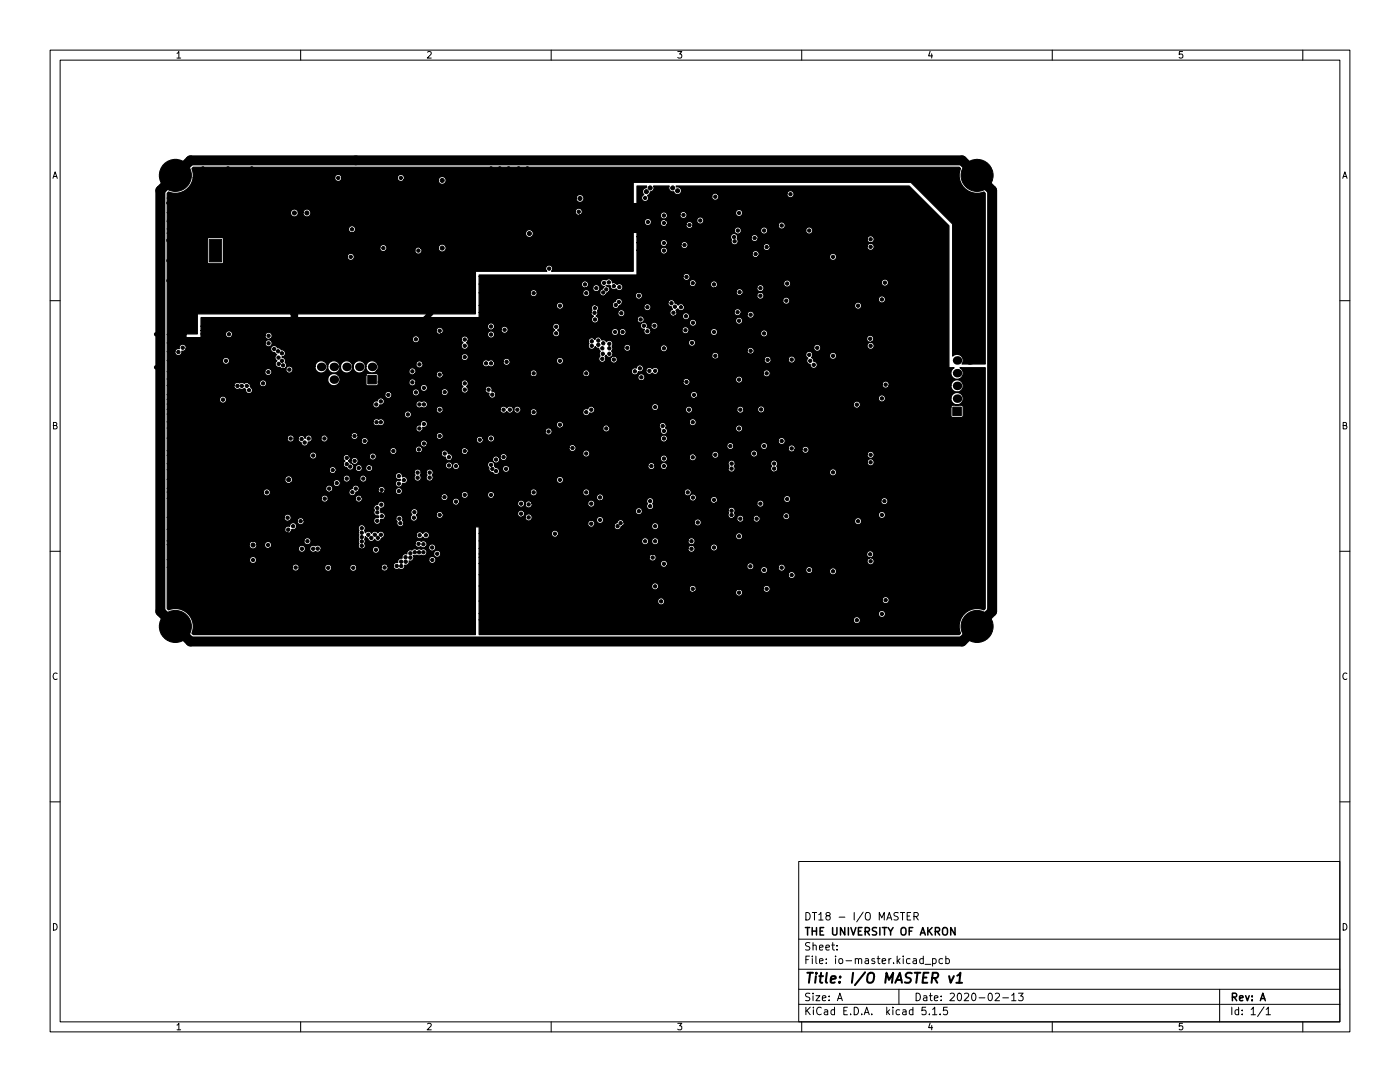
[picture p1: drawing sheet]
<svg xmlns="http://www.w3.org/2000/svg" width="279mm" height="216mm" viewBox="0 0 279 216" stroke-linecap="round" stroke-linejoin="round" font-family="sans-serif">
<defs><g id="words">
<text font-size="2.8" x="160.4" y="196.2">Title: I/O MASTER v1</text>
<g font-size="2.1">
<text x="160.4" y="183.6">DT18 - I/O MASTER</text>
<text x="160.4" y="189.7">Sheet:</text>
<text x="160.4" y="186.7">THE UNIVERSITY OF AKRON</text>
<text x="160.4" y="192.4">File: io-master.kicad_pcb</text>
<text x="160.4" y="202.5">KiCad E.D.A. kicad 5.1.5</text>
<text x="160.4" y="199.7">Size: A</text>
<text x="182.4" y="199.7">Date: 2020-02-13</text>
<text x="245.4" y="199.7">Rev: A</text>
<text x="245.4" y="202.5">Id: 1/1</text>
</g>
<g font-size="1.8">
<text x="35" y="11.6">1</text>
<text x="85" y="11.6">2</text>
<text x="135" y="11.6">3</text>
<text x="185" y="11.6">4</text>
<text x="235" y="11.6">5</text>
<text x="10.3" y="35.6">A</text>
<text x="267.7" y="35.6">A</text>
<text x="10.3" y="85.7">B</text>
<text x="267.7" y="85.7">B</text>
<text x="10.3" y="135.6">C</text>
<text x="267.7" y="135.6">C</text>
<text x="10.3" y="185.7">D</text>
<text x="267.7" y="185.7">D</text>
<text x="35" y="205.6">1</text>
<text x="85" y="205.6">2</text>
<text x="135" y="205.6">3</text>
<text x="185" y="205.6">4</text>
<text x="235" y="205.6">5</text>
</g>
</g></defs>
<g fill="none" stroke="#000" stroke-width=".2">
<path d="M10 10h259.4v195.9h-259.4zM12 12h255.4v191.9h-255.4zM60 10v2M110 10v2M160 10v2M210 10v2M260 10v2M10 60h2M267.4 60h2M10 110h2M267.4 110h2M10 160h2"/>
<path d="M267.4 160h2M159.4 171.9h108v32h-108zM159.4 197.4h108M159.4 193.4h108M159.4 187.4h108M167 189.4v.2M167 188.7v.1M167.1 199.7l.5-1.5 .5 1.5M167.3 199.2h.7M179.4 197.4v3M179.7 182.1h.8M180.1 182.1v1.5"/>
<path d="M181 182.8h.5M181.8 182.1h-.8v1.5h.8M182.4 182.9l.7-.1 .2-.2-.1-.4-.2-.1h-.6v1.5M182.8 182.9l.5 .7M184.6 192.4h1.2M186.1 191.4l.4-.1 .3 .3-.1 .6h-.6M186.1 191.3v1.5M188.1 191.4l-.4-.1-.3 .3 .1 .6h.6M188.8 191.4l.4-.1 .3 .3-.2 .6h-.5M188.8 190.8v1.5M198.6 198.3l.6-.1 .3 .4-1 1.1h1M200.1 199.1h1.2"/>
<path d="M201.9 198.6l.4-.4v1.5M201.9 199.7h.9M203.3 198.2h.9l-.5 .5 .4 .2v.6l-.2 .2-.6-.2M243.4 197.4v6.5M60 203.9v2M110 203.9v2M159.4 200.4h108M160 203.9v2M184.8 201h-.8v.7l.2-.2 .5 .1 .1 .2v.5l-.3 .2-.5-.2M185.5 202.3v.2M186.1 201.4l.4-.4v1.5M186.1 202.5h.9"/>
<path d="M187.6 202.3v.2M189 201h-.7v.7l.2-.2 .5 .1 .1 .2-.1 .5-.2 .2-.5-.2M210 203.9v2M252.3 200.9l-1.3 1.9M252.7 201.4l.4-.4v1.5M252.7 202.5h.8M260 203.9v2"/>
</g>
<path d="M189.4 194.8l.3 1.3 .7-1.3M190.9 196.1h1.1M191 194.7l.7-.6-.3 2" fill="none" stroke="#000" stroke-width=".4"/>
<path d="M190.6 185.1v1.5l-.9-1.5v1.5" fill="none" stroke="#000" stroke-width=".3"/>
<g fill="#000" stroke="#000" stroke-width=".2">
<path d="M41.7 47.7h2.6v4.6h-2.6zM73.4 74.9h1.7v1.7h-1.7zM190.1 81.2h1.8v1.7h-1.8z"/>
<circle cx="35" cy="35" r="3.2"/>
<circle cx="40.5" cy="33.6" r=".33"/>
<circle cx="40.5" cy="37" r=".33"/>
<circle cx="45.5" cy="33.6" r=".33"/>
<circle cx="47.2" cy="39" r=".33"/>
<circle cx="49.2" cy="35.2" r=".33"/>
<circle cx="49.2" cy="39" r=".33"/>
<circle cx="50.2" cy="35" r=".33"/>
<circle cx="50.2" cy="33.6" r=".33"/>
<circle cx="66.5" cy="38.5" r=".33"/>
<circle cx="67.5" cy="35.5" r=".33"/>
<circle cx="67.5" cy="37" r=".33"/>
<circle cx="74.1" cy="39.9" r=".33"/>
<circle cx="80" cy="35.5" r=".33"/>
<circle cx="88.3" cy="36" r=".41"/>
<circle cx="90.5" cy="38.5" r=".33"/>
<circle cx="98" cy="34.5" r=".33"/>
<circle cx="98" cy="33.6" r=".33"/>
<circle cx="99.7" cy="34.5" r=".33"/>
<circle cx="99.7" cy="33.6" r=".33"/>
<circle cx="101" cy="35.2" r=".33"/>
<circle cx="101.5" cy="33.6" r=".33"/>
<circle cx="102.5" cy="35.2" r=".33"/>
<circle cx="103" cy="36.3" r=".33"/>
<circle cx="103.5" cy="33.6" r=".33"/>
<circle cx="105.2" cy="34.7" r=".33"/>
<circle cx="105.3" cy="33.6" r=".33"/>
<circle cx="105.3" cy="36.3" r=".33"/>
<circle cx="115.7" cy="39.6" r=".41"/>
<circle cx="122.2" cy="38.7" r=".33"/>
<circle cx="128.8" cy="39.5" r=".33"/>
<circle cx="129" cy="38.3" r=".41"/>
<circle cx="129.7" cy="37.5" r=".41"/>
<circle cx="130.8" cy="39.5" r=".33"/>
<circle cx="134.3" cy="37.5" r=".41"/>
<circle cx="135.2" cy="38.1" r=".41"/>
<circle cx="142.8" cy="39.2" r=".33"/>
<circle cx="144.8" cy="39.4" r=".33"/>
<circle cx="157.8" cy="38.7" r=".33"/>
<circle cx="195" cy="35" r="3.2"/>
<circle cx="33.6" cy="40.5" r=".33"/>
<circle cx="33.6" cy="56" r=".33"/>
<circle cx="33.6" cy="52" r=".33"/>
<circle cx="33.6" cy="48" r=".33"/>
<circle cx="33.7" cy="44" r=".33"/>
<circle cx="35.7" cy="58.5" r=".33"/>
<circle cx="37" cy="40.5" r=".33"/>
<circle cx="37" cy="56" r=".33"/>
<circle cx="40.5" cy="40.5" r=".33"/>
<circle cx="42.5" cy="56" r=".33"/>
<circle cx="42.5" cy="47" r=".33"/>
<circle cx="42.5" cy="44" r=".33"/>
<circle cx="44" cy="40.7" r=".33"/>
<circle cx="45.5" cy="40.7" r=".33"/>
<circle cx="46.5" cy="40.7" r=".33"/>
<circle cx="58.8" cy="42.5" r=".41"/>
<circle cx="60.3" cy="46" r=".33"/>
<circle cx="61.2" cy="42.5" r=".41"/>
<circle cx="66.5" cy="45.5" r=".32"/>
<circle cx="70" cy="51.2" r=".33"/>
<circle cx="70.3" cy="45.7" r=".33"/>
<circle cx="71.7" cy="44" r=".32"/>
<circle cx="71.7" cy="45" r=".32"/>
<circle cx="71.7" cy="43" r=".32"/>
<circle cx="72.7" cy="45" r=".32"/>
<circle cx="72.7" cy="44" r=".32"/>
<circle cx="72.7" cy="43" r=".32"/>
<circle cx="73" cy="48" r=".32"/>
<circle cx="73" cy="55.2" r=".33"/>
<circle cx="73" cy="54.2" r=".33"/>
<circle cx="73" cy="53.2" r=".33"/>
<circle cx="73" cy="56.2" r=".33"/>
<circle cx="73" cy="52.2" r=".33"/>
<circle cx="73.7" cy="45" r=".32"/>
<circle cx="73.7" cy="44" r=".32"/>
<circle cx="73.7" cy="43" r=".32"/>
<circle cx="74" cy="53.2" r=".33"/>
<circle cx="74" cy="52.2" r=".33"/>
<circle cx="74.7" cy="45" r=".32"/>
<circle cx="74.7" cy="44" r=".32"/>
<circle cx="74.7" cy="43" r=".32"/>
<circle cx="75" cy="51.5" r=".33"/>
<circle cx="75" cy="50" r=".33"/>
<circle cx="76.5" cy="49.5" r=".33"/>
<circle cx="77.3" cy="40.7" r=".33"/>
<circle cx="77.3" cy="42.2" r=".33"/>
<circle cx="79.3" cy="40.7" r=".33"/>
<circle cx="79.3" cy="42.2" r=".33"/>
<circle cx="81.3" cy="40.7" r=".33"/>
<circle cx="81.3" cy="42.2" r=".33"/>
<circle cx="82.7" cy="42" r=".33"/>
<circle cx="83.5" cy="50" r=".33"/>
<circle cx="84" cy="42.7" r=".33"/>
<circle cx="85" cy="42" r=".32"/>
<circle cx="86" cy="42.7" r=".33"/>
<circle cx="87" cy="42" r=".33"/>
<circle cx="88" cy="42.7" r=".33"/>
<circle cx="88.3" cy="49.5" r=".41"/>
<circle cx="89" cy="42.7" r=".33"/>
<circle cx="89" cy="40.2" r=".33"/>
<circle cx="90.3" cy="47.3" r=".33"/>
<circle cx="105.6" cy="46.6" r=".41"/>
<circle cx="106.5" cy="58.5" r=".33"/>
<circle cx="107.7" cy="42.5" r=".33"/>
<circle cx="109.6" cy="53.6" r=".33"/>
<circle cx="111.7" cy="59.3" r=".33"/>
<circle cx="113" cy="45.5" r=".33"/>
<circle cx="115.5" cy="45.5" r=".33"/>
<circle cx="115.5" cy="42.2" r=".33"/>
<circle cx="116.7" cy="56.7" r=".33"/>
<circle cx="117" cy="58.5" r=".33"/>
<circle cx="117" cy="42.2" r=".33"/>
<circle cx="117" cy="44" r=".33"/>
<circle cx="118.2" cy="45.5" r=".33"/>
<circle cx="118.2" cy="42.2" r=".33"/>
<circle cx="119" cy="57.5" r=".33"/>
<circle cx="119" cy="43" r=".33"/>
<circle cx="120.4" cy="58.4" r=".33"/>
<circle cx="120.6" cy="56.4" r=".33"/>
<circle cx="121" cy="45.5" r=".33"/>
<circle cx="121" cy="57.7" r=".33"/>
<circle cx="121" cy="43" r=".33"/>
<circle cx="121.5" cy="56.3" r=".33"/>
<circle cx="122.5" cy="57.1" r=".33"/>
<circle cx="123.6" cy="57.3" r=".33"/>
<circle cx="124.6" cy="59.1" r=".33"/>
<circle cx="127.5" cy="59" r=".33"/>
<circle cx="129.3" cy="44.3" r=".33"/>
<circle cx="130.5" cy="41.2" r=".33"/>
<circle cx="130.8" cy="44.5" r=".33"/>
<circle cx="130.8" cy="59" r=".33"/>
<circle cx="131" cy="48.5" r=".33"/>
<circle cx="132" cy="46.5" r=".33"/>
<circle cx="132.5" cy="48.5" r=".33"/>
<circle cx="132.5" cy="44.5" r=".33"/>
<circle cx="132.5" cy="50" r=".33"/>
<circle cx="132.5" cy="43" r=".33"/>
<circle cx="136.4" cy="42.9" r=".33"/>
<circle cx="136.6" cy="48.9" r=".33"/>
<circle cx="137" cy="55.2" r=".33"/>
<circle cx="137.6" cy="44.9" r=".33"/>
<circle cx="138.2" cy="56.5" r=".33"/>
<circle cx="139.8" cy="44" r=".33"/>
<circle cx="142.5" cy="56.7" r=".33"/>
<circle cx="144.2" cy="56.7" r=".33"/>
<circle cx="144.2" cy="42.5" r=".33"/>
<circle cx="144.2" cy="47" r=".33"/>
<circle cx="144.2" cy="58.2" r=".33"/>
<circle cx="146.5" cy="47.3" r=".33"/>
<circle cx="146.6" cy="48.2" r=".33"/>
<circle cx="147.2" cy="46" r=".33"/>
<circle cx="147.5" cy="47.5" r=".33"/>
<circle cx="147.5" cy="42.5" r=".33"/>
<circle cx="147.6" cy="58.3" r=".33"/>
<circle cx="150.5" cy="42.5" r=".33"/>
<circle cx="150.6" cy="47.5" r=".33"/>
<circle cx="150.8" cy="50.7" r=".33"/>
<circle cx="151.8" cy="57.5" r=".33"/>
<circle cx="151.8" cy="59" r=".33"/>
<circle cx="152.5" cy="46" r=".33"/>
<circle cx="153" cy="49.3" r=".33"/>
<circle cx="156" cy="45" r=".33"/>
<circle cx="157.1" cy="56.6" r=".33"/>
<circle cx="161.2" cy="57.5" r=".33"/>
<circle cx="161.2" cy="42.5" r=".33"/>
<circle cx="161.5" cy="46" r=".33"/>
<circle cx="164.5" cy="49.7" r=".33"/>
<circle cx="164.5" cy="51.2" r=".33"/>
<circle cx="166.2" cy="51.2" r=".33"/>
<circle cx="168.8" cy="45" r=".33"/>
<circle cx="169.4" cy="54.4" r=".33"/>
<circle cx="173.7" cy="47.7" r=".33"/>
<circle cx="173.8" cy="55.2" r=".33"/>
<circle cx="173.8" cy="49.2" r=".33"/>
<circle cx="176" cy="59.7" r=".33"/>
<circle cx="176" cy="58.2" r=".33"/>
<circle cx="176.6" cy="56.4" r=".33"/>
<circle cx="35.6" cy="71.6" r=".32"/>
<circle cx="35.6" cy="73.4" r=".32"/>
<circle cx="35.6" cy="74.4" r=".32"/>
<circle cx="35.6" cy="75.3" r=".32"/>
<circle cx="35.6" cy="72.5" r=".32"/>
<circle cx="35.6" cy="70.3" r=".33"/>
<circle cx="36.5" cy="69.4" r=".33"/>
<circle cx="38.7" cy="65.7" r=".33"/>
<circle cx="43.5" cy="72" r=".33"/>
<circle cx="43.8" cy="65" r=".33"/>
<circle cx="44" cy="66.7" r=".33"/>
<circle cx="44" cy="68.3" r=".33"/>
<circle cx="44.5" cy="79.8" r=".33"/>
<circle cx="45.1" cy="72" r=".33"/>
<circle cx="45.7" cy="66.7" r=".33"/>
<circle cx="46.2" cy="70" r=".33"/>
<circle cx="47.4" cy="77" r=".33"/>
<circle cx="48" cy="64.5" r=".33"/>
<circle cx="48.2" cy="70.3" r=".33"/>
<circle cx="48.2" cy="71.5" r=".33"/>
<circle cx="48.2" cy="77" r=".33"/>
<circle cx="48.2" cy="72.8" r=".33"/>
<circle cx="49.2" cy="77" r=".33"/>
<circle cx="49.5" cy="70.3" r=".33"/>
<circle cx="49.5" cy="71.5" r=".33"/>
<circle cx="49.5" cy="72.8" r=".33"/>
<circle cx="49.7" cy="77.9" r=".33"/>
<circle cx="50.2" cy="63.7" r=".33"/>
<circle cx="50.7" cy="70.3" r=".33"/>
<circle cx="50.7" cy="71.5" r=".33"/>
<circle cx="50.8" cy="78" r=".33"/>
<circle cx="50.8" cy="72.8" r=".33"/>
<circle cx="52.5" cy="76.5" r=".33"/>
<circle cx="52.5" cy="78.3" r=".33"/>
<circle cx="53.2" cy="65.3" r=".33"/>
<circle cx="53.6" cy="74.3" r=".33"/>
<circle cx="53.6" cy="68.5" r=".33"/>
<circle cx="53.6" cy="67" r=".33"/>
<circle cx="54.2" cy="75" r=".33"/>
<circle cx="54.7" cy="69.6" r=".33"/>
<circle cx="55.2" cy="68.3" r=".33"/>
<circle cx="55.5" cy="67" r=".33"/>
<circle cx="55.5" cy="70.1" r=".33"/>
<circle cx="55.6" cy="71.4" r=".33"/>
<circle cx="55.6" cy="72.6" r=".33"/>
<circle cx="56.3" cy="70.5" r=".33"/>
<circle cx="56.3" cy="72" r=".33"/>
<circle cx="56.5" cy="72.9" r=".33"/>
<circle cx="57.8" cy="73.8" r=".33"/>
<circle cx="77.5" cy="78.8" r=".33"/>
<circle cx="82.3" cy="74.1" r=".33"/>
<circle cx="82.3" cy="76.3" r=".33"/>
<circle cx="83" cy="78.3" r=".33"/>
<circle cx="83" cy="67.7" r=".33"/>
<circle cx="83.7" cy="72.7" r=".33"/>
<circle cx="84.6" cy="77.4" r=".33"/>
<circle cx="85.5" cy="69.5" r=".33"/>
<circle cx="85.5" cy="67.7" r=".33"/>
<circle cx="85.5" cy="76.5" r=".33"/>
<circle cx="85.5" cy="78.3" r=".33"/>
<circle cx="87.7" cy="64.3" r=".33"/>
<circle cx="87.7" cy="66" r=".33"/>
<circle cx="87.7" cy="73" r=".33"/>
<circle cx="87.7" cy="74.8" r=".33"/>
<circle cx="88.7" cy="78.3" r=".33"/>
<circle cx="92.7" cy="70.3" r=".33"/>
<circle cx="92.7" cy="67.7" r=".33"/>
<circle cx="92.7" cy="71.3" r=".33"/>
<circle cx="92.7" cy="76.5" r=".33"/>
<circle cx="92.7" cy="69" r=".33"/>
<circle cx="92.7" cy="77.8" r=".33"/>
<circle cx="92.7" cy="79" r=".33"/>
<circle cx="97" cy="72.5" r=".33"/>
<circle cx="97.5" cy="77.8" r=".33"/>
<circle cx="98" cy="66.7" r=".33"/>
<circle cx="98" cy="72.5" r=".33"/>
<circle cx="98" cy="65.1" r=".33"/>
<circle cx="98.3" cy="78.8" r=".33"/>
<circle cx="99.7" cy="63.3" r=".33"/>
<circle cx="99.7" cy="72.8" r=".33"/>
<circle cx="100.7" cy="65.8" r=".33"/>
<circle cx="101.1" cy="72.2" r=".33"/>
<circle cx="106.5" cy="74.5" r=".33"/>
<circle cx="106.5" cy="61.5" r=".33"/>
<circle cx="106.5" cy="71.5" r=".33"/>
<circle cx="106.5" cy="60" r=".33"/>
<circle cx="106.5" cy="73" r=".33"/>
<circle cx="111" cy="65.2" r=".33"/>
<circle cx="111" cy="66.5" r=".33"/>
<circle cx="111.7" cy="61" r=".33"/>
<circle cx="111.7" cy="72" r=".33"/>
<circle cx="111.7" cy="73.8" r=".33"/>
<circle cx="116.9" cy="61.4" r=".33"/>
<circle cx="117" cy="74.5" r=".33"/>
<circle cx="117" cy="71.5" r=".33"/>
<circle cx="117" cy="60" r=".33"/>
<circle cx="117" cy="73" r=".33"/>
<circle cx="118.1" cy="68.1" r=".33"/>
<circle cx="118.1" cy="69" r=".33"/>
<circle cx="118.6" cy="62.4" r=".33"/>
<circle cx="118.7" cy="61.5" r=".33"/>
<circle cx="118.7" cy="63.7" r=".33"/>
<circle cx="119.4" cy="68.8" r=".33"/>
<circle cx="119.4" cy="67.9" r=".33"/>
<circle cx="120.2" cy="71.6" r=".33"/>
<circle cx="120.2" cy="69.5" r=".33"/>
<circle cx="120.3" cy="70.6" r=".33"/>
<circle cx="120.4" cy="68.5" r=".33"/>
<circle cx="121.6" cy="69.5" r=".33"/>
<circle cx="121.6" cy="70.6" r=".33"/>
<circle cx="121.6" cy="68.6" r=".33"/>
<circle cx="122.5" cy="71.8" r=".33"/>
<circle cx="122.8" cy="66.3" r=".33"/>
<circle cx="122.9" cy="60.9" r=".33"/>
<circle cx="123.5" cy="60.3" r=".33"/>
<circle cx="124" cy="62.5" r=".33"/>
<circle cx="124.2" cy="66.3" r=".33"/>
<circle cx="125.2" cy="69.4" r=".33"/>
<circle cx="125.5" cy="65" r=".33"/>
<circle cx="126.7" cy="74.1" r=".33"/>
<circle cx="127" cy="67.5" r=".33"/>
<circle cx="127.7" cy="73.5" r=".33"/>
<circle cx="127.8" cy="63.7" r=".33"/>
<circle cx="128" cy="75.3" r=".33"/>
<circle cx="128" cy="61.5" r=".33"/>
<circle cx="128.5" cy="65" r=".33"/>
<circle cx="129.2" cy="66.1" r=".33"/>
<circle cx="129.2" cy="61.3" r=".33"/>
<circle cx="129.6" cy="74" r=".33"/>
<circle cx="130.2" cy="75.8" r=".33"/>
<circle cx="130.6" cy="65" r=".33"/>
<circle cx="130.8" cy="63.5" r=".33"/>
<circle cx="130.8" cy="72.5" r=".33"/>
<circle cx="130.8" cy="60.5" r=".33"/>
<circle cx="130.8" cy="74" r=".33"/>
<circle cx="130.8" cy="69.5" r=".33"/>
<circle cx="132.5" cy="69.5" r=".33"/>
<circle cx="133.5" cy="64.5" r=".33"/>
<circle cx="134" cy="60.5" r=".33"/>
<circle cx="134.4" cy="62.4" r=".33"/>
<circle cx="134.7" cy="61.2" r=".33"/>
<circle cx="135.9" cy="61.3" r=".33"/>
<circle cx="136.8" cy="65.9" r=".33"/>
<circle cx="136.9" cy="63.1" r=".33"/>
<circle cx="137" cy="76.2" r=".33"/>
<circle cx="138.1" cy="68.4" r=".33"/>
<circle cx="138.3" cy="64.4" r=".33"/>
<circle cx="138.5" cy="78.8" r=".33"/>
<circle cx="142.5" cy="66.3" r=".33"/>
<circle cx="142.8" cy="71" r=".33"/>
<circle cx="144.2" cy="66.3" r=".33"/>
<circle cx="144.2" cy="72.8" r=".33"/>
<circle cx="144.8" cy="71" r=".33"/>
<circle cx="147.2" cy="62.3" r=".33"/>
<circle cx="147.5" cy="69.3" r=".33"/>
<circle cx="147.5" cy="64" r=".33"/>
<circle cx="147.5" cy="70.8" r=".33"/>
<circle cx="147.5" cy="75.8" r=".33"/>
<circle cx="149.8" cy="62.8" r=".33"/>
<circle cx="149.8" cy="70" r=".33"/>
<circle cx="150.5" cy="64" r=".33"/>
<circle cx="150.5" cy="75.8" r=".33"/>
<circle cx="152.5" cy="66.5" r=".33"/>
<circle cx="153" cy="74.5" r=".33"/>
<circle cx="153.2" cy="71.8" r=".33"/>
<circle cx="156.2" cy="62.7" r=".33"/>
<circle cx="156.9" cy="60" r=".33"/>
<circle cx="158" cy="71.8" r=".33"/>
<circle cx="161" cy="73" r=".33"/>
<circle cx="161.5" cy="70.8" r=".33"/>
<circle cx="161.7" cy="72" r=".33"/>
<circle cx="162.4" cy="72.8" r=".33"/>
<circle cx="163.1" cy="69.4" r=".33"/>
<circle cx="164.5" cy="69.5" r=".33"/>
<circle cx="164.5" cy="71" r=".33"/>
<circle cx="166.2" cy="71" r=".33"/>
<circle cx="168.2" cy="61" r=".33"/>
<circle cx="168.7" cy="64.7" r=".33"/>
<circle cx="169.4" cy="74.3" r=".33"/>
<circle cx="171.2" cy="61" r=".33"/>
<circle cx="173.7" cy="67.6" r=".33"/>
<circle cx="173.8" cy="75" r=".33"/>
<circle cx="173.8" cy="69" r=".33"/>
<circle cx="176" cy="79.5" r=".33"/>
<circle cx="176" cy="78" r=".33"/>
<circle cx="176.8" cy="76.8" r=".33"/>
<circle cx="35" cy="96.5" r=".33"/>
<circle cx="44.5" cy="84.8" r=".33"/>
<circle cx="46.5" cy="94.5" r=".33"/>
<circle cx="51.5" cy="98.2" r=".33"/>
<circle cx="53.2" cy="98.2" r=".33"/>
<circle cx="57.2" cy="99" r=".33"/>
<circle cx="57.6" cy="95.7" r=".41"/>
<circle cx="58" cy="87.5" r=".33"/>
<circle cx="58" cy="85.8" r=".33"/>
<circle cx="60.2" cy="87.6" r=".33"/>
<circle cx="60.8" cy="88.3" r=".33"/>
<circle cx="61.6" cy="87.5" r=".33"/>
<circle cx="62.5" cy="90.9" r=".33"/>
<circle cx="64.7" cy="87.5" r=".33"/>
<circle cx="64.7" cy="85.8" r=".33"/>
<circle cx="64.8" cy="99.5" r=".33"/>
<circle cx="65" cy="90.8" r=".33"/>
<circle cx="65.7" cy="97.5" r=".33"/>
<circle cx="66.4" cy="93.8" r=".33"/>
<circle cx="67.2" cy="96.4" r=".33"/>
<circle cx="69.2" cy="95.5" r=".33"/>
<circle cx="69.2" cy="92.6" r=".33"/>
<circle cx="69.2" cy="91.4" r=".33"/>
<circle cx="69.8" cy="86" r=".33"/>
<circle cx="69.9" cy="93.1" r=".33"/>
<circle cx="69.9" cy="90.9" r=".33"/>
<circle cx="70.3" cy="98.2" r=".33"/>
<circle cx="70.8" cy="87" r=".33"/>
<circle cx="70.8" cy="85" r=".33"/>
<circle cx="70.8" cy="92" r=".33"/>
<circle cx="71" cy="97.5" r=".33"/>
<circle cx="71.6" cy="99.5" r=".33"/>
<circle cx="71.6" cy="93.4" r=".33"/>
<circle cx="72.5" cy="95.5" r=".33"/>
<circle cx="72.8" cy="88" r=".33"/>
<circle cx="73.7" cy="93.4" r=".33"/>
<circle cx="74.4" cy="91.1" r=".33"/>
<circle cx="75.1" cy="80.7" r=".33"/>
<circle cx="75.1" cy="84.3" r=".33"/>
<circle cx="76" cy="84.3" r=".33"/>
<circle cx="76" cy="80.1" r=".33"/>
<circle cx="76.1" cy="98.6" r=".33"/>
<circle cx="76.2" cy="97.8" r=".33"/>
<circle cx="78.5" cy="88.3" r=".33"/>
<circle cx="78.5" cy="90" r=".33"/>
<circle cx="79" cy="91.9" r=".33"/>
<circle cx="79.6" cy="98" r=".33"/>
<circle cx="79.6" cy="95" r=".33"/>
<circle cx="79.6" cy="96.5" r=".33"/>
<circle cx="80.3" cy="87.8" r=".33"/>
<circle cx="80.4" cy="98.7" r=".33"/>
<circle cx="80.6" cy="95.8" r=".33"/>
<circle cx="81.4" cy="82.7" r=".33"/>
<circle cx="83.3" cy="94.3" r=".33"/>
<circle cx="83.3" cy="95.3" r=".33"/>
<circle cx="83.6" cy="89.7" r=".33"/>
<circle cx="83.7" cy="85.5" r=".33"/>
<circle cx="83.7" cy="80.7" r=".33"/>
<circle cx="84.6" cy="88.5" r=".33"/>
<circle cx="84.6" cy="84.6" r=".33"/>
<circle cx="84.6" cy="80.7" r=".33"/>
<circle cx="85.5" cy="90.5" r=".33"/>
<circle cx="85.5" cy="88.8" r=".33"/>
<circle cx="85.7" cy="94.3" r=".33"/>
<circle cx="85.7" cy="95.3" r=".33"/>
<circle cx="86" cy="98.2" r=".33"/>
<circle cx="87.7" cy="83.5" r=".33"/>
<circle cx="87.7" cy="85.3" r=".33"/>
<circle cx="87.7" cy="81.8" r=".33"/>
<circle cx="87.7" cy="95.8" r=".33"/>
<circle cx="87.7" cy="87" r=".33"/>
<circle cx="88.7" cy="99.2" r=".33"/>
<circle cx="88.7" cy="90.5" r=".33"/>
<circle cx="89.6" cy="91.2" r=".33"/>
<circle cx="89.6" cy="92.9" r=".33"/>
<circle cx="91" cy="93" r=".33"/>
<circle cx="92.7" cy="91.3" r=".33"/>
<circle cx="92.7" cy="98.7" r=".33"/>
<circle cx="92.7" cy="90" r=".33"/>
<circle cx="95.7" cy="87.8" r=".33"/>
<circle cx="98" cy="87.5" r=".33"/>
<circle cx="98" cy="92.8" r=".33"/>
<circle cx="98" cy="98.7" r=".33"/>
<circle cx="98.3" cy="93.6" r=".33"/>
<circle cx="99" cy="94" r=".33"/>
<circle cx="99" cy="91.7" r=".33"/>
<circle cx="99.7" cy="96.5" r=".33"/>
<circle cx="99.7" cy="87" r=".33"/>
<circle cx="100.5" cy="91.2" r=".33"/>
<circle cx="100.5" cy="81.8" r=".33"/>
<circle cx="101" cy="93.6" r=".33"/>
<circle cx="101.7" cy="81.8" r=".33"/>
<circle cx="103.3" cy="81.8" r=".33"/>
<circle cx="106.5" cy="95.3" r=".33"/>
<circle cx="106.5" cy="85.3" r=".33"/>
<circle cx="106.5" cy="98.2" r=".33"/>
<circle cx="106.5" cy="82.3" r=".33"/>
<circle cx="106.5" cy="96.8" r=".33"/>
<circle cx="106.5" cy="83.8" r=".33"/>
<circle cx="109.5" cy="86.1" r=".33"/>
<circle cx="111.7" cy="97.5" r=".33"/>
<circle cx="111.7" cy="95.8" r=".33"/>
<circle cx="111.7" cy="84.8" r=".33"/>
<circle cx="111.7" cy="83" r=".33"/>
<circle cx="114.2" cy="89.4" r=".33"/>
<circle cx="117" cy="95.3" r=".33"/>
<circle cx="117" cy="85.3" r=".33"/>
<circle cx="117" cy="98.2" r=".33"/>
<circle cx="117" cy="82.3" r=".33"/>
<circle cx="117" cy="90.5" r=".33"/>
<circle cx="117" cy="83.8" r=".33"/>
<circle cx="117" cy="96.8" r=".33"/>
<circle cx="118" cy="81.8" r=".33"/>
<circle cx="119.7" cy="99.2" r=".33"/>
<circle cx="121" cy="85.5" r=".33"/>
<circle cx="130" cy="93" r=".33"/>
<circle cx="130.5" cy="84.3" r=".33"/>
<circle cx="130.8" cy="82.5" r=".33"/>
<circle cx="130.8" cy="81.2" r=".33"/>
<circle cx="130.8" cy="87.5" r=".33"/>
<circle cx="131" cy="91.5" r=".33"/>
<circle cx="132" cy="89.5" r=".33"/>
<circle cx="132.3" cy="85" r=".33"/>
<circle cx="132.5" cy="87.5" r=".33"/>
<circle cx="132.5" cy="93" r=".33"/>
<circle cx="132.5" cy="91.5" r=".33"/>
<circle cx="132.5" cy="86" r=".33"/>
<circle cx="137.2" cy="98.2" r=".33"/>
<circle cx="137.5" cy="81.8" r=".33"/>
<circle cx="138.2" cy="84.3" r=".33"/>
<circle cx="138.2" cy="91.3" r=".33"/>
<circle cx="138.3" cy="99.3" r=".33"/>
<circle cx="142.5" cy="99.7" r=".33"/>
<circle cx="142.8" cy="90.8" r=".33"/>
<circle cx="144.2" cy="89.5" r=".33"/>
<circle cx="144.2" cy="85.5" r=".33"/>
<circle cx="144.2" cy="99.7" r=".33"/>
<circle cx="144.8" cy="82.3" r=".33"/>
<circle cx="145.8" cy="89" r=".33"/>
<circle cx="146" cy="93.5" r=".33"/>
<circle cx="146" cy="92.5" r=".33"/>
<circle cx="147.5" cy="90.5" r=".33"/>
<circle cx="147.5" cy="85.5" r=".33"/>
<circle cx="147.8" cy="81.8" r=".33"/>
<circle cx="150.5" cy="90.5" r=".33"/>
<circle cx="150.5" cy="85.5" r=".33"/>
<circle cx="151.9" cy="81.7" r=".33"/>
<circle cx="152.5" cy="89" r=".33"/>
<circle cx="154.5" cy="93.5" r=".33"/>
<circle cx="154.5" cy="92.5" r=".33"/>
<circle cx="156" cy="88" r=".33"/>
<circle cx="157.1" cy="99.6" r=".33"/>
<circle cx="158" cy="89.5" r=".33"/>
<circle cx="160.8" cy="89.8" r=".33"/>
<circle cx="161.2" cy="85.5" r=".33"/>
<circle cx="164.5" cy="94.3" r=".33"/>
<circle cx="164.5" cy="92.8" r=".33"/>
<circle cx="166.2" cy="94.3" r=".33"/>
<circle cx="168.2" cy="80.8" r=".33"/>
<circle cx="168.8" cy="88" r=".33"/>
<circle cx="169.4" cy="97.4" r=".33"/>
<circle cx="171" cy="80.8" r=".33"/>
<circle cx="173.7" cy="98.2" r=".33"/>
<circle cx="173.7" cy="92.3" r=".33"/>
<circle cx="173.8" cy="90.8" r=".33"/>
<circle cx="35.5" cy="107.7" r=".33"/>
<circle cx="48.7" cy="110.2" r=".33"/>
<circle cx="48.8" cy="111.8" r=".33"/>
<circle cx="49.2" cy="107" r=".33"/>
<circle cx="49.2" cy="103" r=".33"/>
<circle cx="49.2" cy="101.2" r=".33"/>
<circle cx="49.2" cy="105" r=".33"/>
<circle cx="50.5" cy="108.8" r=".41"/>
<circle cx="50.5" cy="111.8" r=".33"/>
<circle cx="51.2" cy="107" r=".33"/>
<circle cx="51.8" cy="108.7" r=".33"/>
<circle cx="52" cy="103" r=".33"/>
<circle cx="53.2" cy="107" r=".33"/>
<circle cx="53.2" cy="101.2" r=".33"/>
<circle cx="53.5" cy="108.7" r=".33"/>
<circle cx="57.2" cy="106.5" r=".33"/>
<circle cx="57.4" cy="103.3" r=".33"/>
<circle cx="57.5" cy="105.7" r=".33"/>
<circle cx="58.5" cy="105" r=".33"/>
<circle cx="58.8" cy="109.5" r=".33"/>
<circle cx="59" cy="115.2" r=".33"/>
<circle cx="59" cy="113.2" r=".33"/>
<circle cx="60" cy="104" r=".33"/>
<circle cx="60.3" cy="109.5" r=".33"/>
<circle cx="61.4" cy="108" r=".33"/>
<circle cx="62.5" cy="109.5" r=".33"/>
<circle cx="63.4" cy="109.5" r=".33"/>
<circle cx="65" cy="109.7" r=".33"/>
<circle cx="65.5" cy="115.2" r=".33"/>
<circle cx="65.5" cy="113.3" r=".33"/>
<circle cx="70" cy="109.7" r=".33"/>
<circle cx="70.5" cy="115.2" r=".33"/>
<circle cx="70.5" cy="113.3" r=".33"/>
<circle cx="72.2" cy="106.3" r=".33"/>
<circle cx="72.2" cy="107.2" r=".33"/>
<circle cx="72.2" cy="108.9" r=".33"/>
<circle cx="72.2" cy="105.4" r=".33"/>
<circle cx="72.2" cy="108" r=".33"/>
<circle cx="73.5" cy="106.7" r=".33"/>
<circle cx="74.1" cy="107.3" r=".33"/>
<circle cx="74.8" cy="106.7" r=".33"/>
<circle cx="75" cy="115.5" r=".33"/>
<circle cx="75" cy="109.7" r=".33"/>
<circle cx="75.3" cy="103.9" r=".33"/>
<circle cx="75.3" cy="101.4" r=".33"/>
<circle cx="75.3" cy="102.2" r=".33"/>
<circle cx="75.4" cy="107.3" r=".33"/>
<circle cx="76" cy="106.7" r=".33"/>
<circle cx="76.1" cy="100.7" r=".33"/>
<circle cx="76.2" cy="103" r=".33"/>
<circle cx="76.2" cy="104" r=".33"/>
<circle cx="76.7" cy="115.2" r=".33"/>
<circle cx="76.7" cy="113.2" r=".33"/>
<circle cx="79.2" cy="112.9" r=".33"/>
<circle cx="79.7" cy="103.5" r=".33"/>
<circle cx="79.9" cy="104.4" r=".33"/>
<circle cx="80.1" cy="112.1" r=".33"/>
<circle cx="80.1" cy="113" r=".33"/>
<circle cx="80.9" cy="111.2" r=".33"/>
<circle cx="81" cy="112.1" r=".33"/>
<circle cx="81.3" cy="103.5" r=".33"/>
<circle cx="81.9" cy="110.4" r=".33"/>
<circle cx="81.9" cy="111.3" r=".33"/>
<circle cx="82.6" cy="103.3" r=".33"/>
<circle cx="82.7" cy="102.2" r=".33"/>
<circle cx="82.8" cy="110.2" r=".33"/>
<circle cx="83.5" cy="108.5" r=".33"/>
<circle cx="83.6" cy="110.2" r=".33"/>
<circle cx="83.7" cy="106.8" r=".33"/>
<circle cx="84.5" cy="110.2" r=".33"/>
<circle cx="84.5" cy="108.6" r=".33"/>
<circle cx="85" cy="106.8" r=".33"/>
<circle cx="86.3" cy="109.2" r=".33"/>
<circle cx="86.3" cy="111.7" r=".33"/>
<circle cx="87.3" cy="110.5" r=".33"/>
<circle cx="87.7" cy="102.7" r=".33"/>
<circle cx="87.7" cy="104.5" r=".33"/>
<circle cx="91" cy="100.1" r=".33"/>
<circle cx="92.7" cy="100" r=".33"/>
<circle cx="104" cy="100.5" r=".33"/>
<circle cx="104" cy="102.5" r=".33"/>
<circle cx="105.5" cy="100.6" r=".33"/>
<circle cx="105.5" cy="103.2" r=".33"/>
<circle cx="110.7" cy="106.5" r=".33"/>
<circle cx="118" cy="104.5" r=".33"/>
<circle cx="118" cy="100.5" r=".33"/>
<circle cx="119.7" cy="103.7" r=".33"/>
<circle cx="123.2" cy="105" r=".33"/>
<circle cx="123.9" cy="104.4" r=".33"/>
<circle cx="124.5" cy="102" r=".33"/>
<circle cx="125.5" cy="108" r=".33"/>
<circle cx="127" cy="110.5" r=".33"/>
<circle cx="127.5" cy="102" r=".33"/>
<circle cx="128" cy="104.5" r=".33"/>
<circle cx="128.8" cy="108" r=".33"/>
<circle cx="129.8" cy="101" r=".33"/>
<circle cx="129.8" cy="100" r=".33"/>
<circle cx="130.2" cy="111.2" r=".33"/>
<circle cx="130.2" cy="118.7" r=".33"/>
<circle cx="130.8" cy="102" r=".33"/>
<circle cx="130.8" cy="117" r=".33"/>
<circle cx="130.8" cy="108" r=".33"/>
<circle cx="130.8" cy="105" r=".33"/>
<circle cx="130.8" cy="115.5" r=".33"/>
<circle cx="130.8" cy="112.5" r=".33"/>
<circle cx="130.8" cy="103.5" r=".33"/>
<circle cx="130.8" cy="106.5" r=".33"/>
<circle cx="132.5" cy="112.5" r=".33"/>
<circle cx="133.5" cy="107.5" r=".33"/>
<circle cx="138" cy="108" r=".33"/>
<circle cx="138" cy="109.5" r=".33"/>
<circle cx="138.2" cy="117.5" r=".33"/>
<circle cx="139.2" cy="104.2" r=".33"/>
<circle cx="142.5" cy="109.2" r=".33"/>
<circle cx="144.2" cy="101.2" r=".33"/>
<circle cx="144.2" cy="109.2" r=".33"/>
<circle cx="144.2" cy="115.7" r=".33"/>
<circle cx="144.8" cy="114" r=".33"/>
<circle cx="146" cy="102.8" r=".33"/>
<circle cx="146" cy="101.9" r=".33"/>
<circle cx="147.5" cy="107" r=".33"/>
<circle cx="147.5" cy="118.2" r=".33"/>
<circle cx="147.5" cy="112.2" r=".33"/>
<circle cx="147.5" cy="113.7" r=".33"/>
<circle cx="147.8" cy="103.5" r=".33"/>
<circle cx="149.8" cy="113" r=".33"/>
<circle cx="150.5" cy="107" r=".33"/>
<circle cx="150.5" cy="118.7" r=".33"/>
<circle cx="151" cy="103.5" r=".33"/>
<circle cx="151.8" cy="100.5" r=".33"/>
<circle cx="152.5" cy="113.7" r=".33"/>
<circle cx="153" cy="117.5" r=".33"/>
<circle cx="156" cy="113.3" r=".33"/>
<circle cx="156.2" cy="105.7" r=".33"/>
<circle cx="156.9" cy="103" r=".33"/>
<circle cx="158" cy="114.7" r=".33"/>
<circle cx="161" cy="116" r=".33"/>
<circle cx="161.2" cy="100.5" r=".33"/>
<circle cx="161.5" cy="113.7" r=".33"/>
<circle cx="164.5" cy="114" r=".33"/>
<circle cx="164.5" cy="112.5" r=".33"/>
<circle cx="166.2" cy="114" r=".33"/>
<circle cx="168.2" cy="104" r=".33"/>
<circle cx="168.8" cy="107.7" r=".33"/>
<circle cx="169.4" cy="117.3" r=".33"/>
<circle cx="171.2" cy="104" r=".33"/>
<circle cx="173.7" cy="110.6" r=".33"/>
<circle cx="173.7" cy="112" r=".33"/>
<circle cx="173.7" cy="118" r=".33"/>
<circle cx="176" cy="101.2" r=".33"/>
<circle cx="176" cy="102.7" r=".33"/>
<circle cx="176.5" cy="100" r=".33"/>
<circle cx="176.8" cy="119.7" r=".33"/>
<circle cx="190" cy="107" r="1.4"/>
<circle cx="35" cy="125" r="3.2"/>
<circle cx="131.9" cy="120" r=".33"/>
<circle cx="168.2" cy="123.8" r=".33"/>
<circle cx="171" cy="123.8" r=".33"/>
<circle cx="176" cy="121" r=".33"/>
<circle cx="176" cy="122.5" r=".33"/>
<circle cx="195" cy="125" r="3.2"/>
</g>
<path d="M36.7 49v2M39 54.8h2" fill="none" stroke="#000" stroke-width="2.5"/>
<path d="M31.2 66.7h.7M31.2 73.3h.7" fill="none" stroke="#000" stroke-width=".9"/>
<g fill="#000">
<circle cx="64.1" cy="75.7" r=".85"/>
<circle cx="64.1" cy="73.2" r=".85"/>
<circle cx="66.6" cy="75.7" r=".85"/>
<circle cx="66.6" cy="73.2" r=".85"/>
<circle cx="69.2" cy="75.7" r=".85"/>
<circle cx="69.2" cy="73.2" r=".85"/>
<circle cx="71.7" cy="73.2" r=".85"/>
<circle cx="71.7" cy="75.7" r=".85"/>
<circle cx="74.3" cy="73.2" r=".85"/>
<circle cx="191" cy="79.5" r=".85"/>
<circle cx="191" cy="71.9" r=".85"/>
<circle cx="191" cy="77" r=".85"/>
<circle cx="191" cy="74.5" r=".85"/>
<circle cx="193.5" cy="79.5" r=".85"/>
<circle cx="193.5" cy="77" r=".85"/>
<circle cx="193.5" cy="74.5" r=".85"/>
<circle cx="193.5" cy="71.9" r=".85"/>
<circle cx="193.5" cy="82.1" r=".85"/>
</g>
<path d="M38 32h154l6 6v84l-6 6h-154l-6-6v-84z" fill="none" stroke="#000" stroke-width="2"/>
<path d="M33.6 38.3a3.6 3.6 0 0 0 5-2.9h28.2v.2a.71 .71 0 0 0 .8 .6 .71 .71 0 0 0 .6-.8h11.1v.2a.71 .71 0 0 0 .5 .6 .71 .71 0 0 0 .8-.3h6.9v.2a.78 .78 0 0 0 1.2 .6 .78 .78 0 0 0 0-1.4 .78 .78 0 0 0-1.2 .6h-6.9v-.1a.71 .71 0 0 0-.4-1 .71 .71 0 0 0-.9 .6h-11.1v-.1a.71 .71 0 0 0-.8-.5 .71 .71 0 0 0-.6 .6h-28.2v-.8l-.3-1 .3-.2h152.8l.3 .2a3.6 3.6 0 0 0 .8 3.9 3.6 3.6 0 0 0 3.9 .8l.2 .3v34h-4.6l.1-.1a1.23 1.23 0 0 0-.4-1.6 1.23 1.23 0 0 0-1.6 .2v-26.4l-8.3-8.3h-55.3l-.1 .1v4.1l.7-.1v-3.4h2l-.2 .4a.78 .78 0 0 0-.6 .5 .78 .78 0 0 0 .2 .8 .71 .71 0 0 0-.4 1 .71 .71 0 0 0 1 .3 .71 .71 0 0 0 .3-.9h12.6v.1a.71 .71 0 0 0 1.1 .6 .71 .71 0 0 0 .1-1.2h13.8v.1a.71 .71 0 0 0 1.1 .6 .71 .71 0 0 0 0-1.3 .71 .71 0 0 0-1.1 .6l-13.9-.1a.71 .71 0 0 0-1.1 .6h-12.6l-.2-.2 .4-.3 .2-.4a.78 .78 0 0 0 .6-1.2h3.2a.78 .78 0 0 0 0 .9 .78 .78 0 0 0 .9 .3 .78 .78 0 0 0 .9 .5 .78 .78 0 0 0 .6-.9 .78 .78 0 0 0-1-.6l-.1-.2h46.5l8 8v28.2l.1 .1h.9l-.2 .1a1.23 1.23 0 0 0 0 1.9 1.23 1.23 0 0 0 1.8-.2 1.23 1.23 0 0 0-.4-1.8h5v48l-.2 .3-.4-.1a3.6 3.6 0 0 0-3.7 1 3.6 3.6 0 0 0-.6 3.8l-.3 .2h-95.8v-2.9h74.7a.71 .71 0 0 0 1 .7 .71 .71 0 0 0 .2-1.2 .71 .71 0 0 0-1.2 .3v.2h-74.7v-1.3h79.7a.71 .71 0 0 0 1 .8 .71 .71 0 0 0 .2-1.2 .71 .71 0 0 0-1.2 .3v.1h-79.7v-2.5h35.6a.71 .71 0 0 0 .9 .8 .71 .71 0 0 0 .5-1h43.4v.1a.71 .71 0 0 0 1.1 .6 .71 .71 0 0 0 0-1.3 .71 .71 0 0 0-1.1 .6h-43.4a.71 .71 0 0 0-.8-.4 .71 .71 0 0 0-.6 .6h-35.6v-3h34.4v.2a.71 .71 0 0 0 .6 .6 .71 .71 0 0 0 .7-.3h6.2v.2a.71 .71 0 0 0 .9 .6h8.4v.1a.71 .71 0 0 0 1.1 .6 .71 .71 0 0 0 0-1.3 .71 .71 0 0 0-1.1 .6h-8.4l.4-.3 .2-.5h13.3a.71 .71 0 0 0 1 .8 .71 .71 0 0 0 .2-1.2 .71 .71 0 0 0-1.2 .3v.1h-13.3a.71 .71 0 0 0-.7-.6 .71 .71 0 0 0-.8 .6h-6.2l.1-.1a.71 .71 0 0 0-.4-1 .71 .71 0 0 0-1 .6h-34.4v-2.2h61.7v.1a.71 .71 0 0 0 1.1 .6 .71 .71 0 0 0 0-1.3 .71 .71 0 0 0-1.1 .6h-61.7v-2.3h36.2v.2a.71 .71 0 0 0 .5 .6 .71 .71 0 0 0 .8-.3h15.9v.2a.71 .71 0 0 0 .9 .6h1.9v.1a.71 .71 0 0 0 1 .6 .71 .71 0 0 0 .1-1.2h2.4v.1a.71 .71 0 0 0 .5 .7 .71 .71 0 0 0 .8-.3h4.2v.1a.71 .71 0 0 0 .6 .7 .71 .71 0 0 0 .8-.6h3.3v.2a.71 .71 0 0 0 1.1 .5 .71 .71 0 0 0 0-1.2 .71 .71 0 0 0-1.1 .5h-3.3v-.1a.71 .71 0 0 0-.6-.8 .71 .71 0 0 0-.8 .7l-4.2-.1a.71 .71 0 0 0-.4-1 .71 .71 0 0 0-.9 .6l-2.5-.1a.71 .71 0 0 0-1 .6h-1.8a.71 .71 0 0 0 .2-1.2 .71 .71 0 0 0-1.2 .4h-15.9v-.1a.71 .71 0 0 0-.4-1 .71 .71 0 0 0-.9 .6h-36.2v-1.2h33.9v.1a.71 .71 0 0 0 1.1 .6 .71 .71 0 0 0 0-1.3 .71 .71 0 0 0-1.1 .6h-33.9v-.7h77.4v.2a.7 .7 0 0 0 .6 .6 .71 .71 0 0 0-.4 1.1 .71 .71 0 0 0 1.2-.1 .71 .71 0 0 0-.6-1 .71 .71 0 0 0 .6-.8 .71 .71 0 0 0-.7-.6 .71 .71 0 0 0-.7 .6h-77.4v-1.1h41.7v.2a.71 .71 0 0 0 .9 .6 .71 .71 0 0 0 .4-1h3.2v.1a.71 .71 0 0 0 1.1 .6 .71 .71 0 0 0 0-1.3 .71 .71 0 0 0-1.1 .6h-3.2a.71 .71 0 0 0-.7-.4 .71 .71 0 0 0-.6 .6h-41.7v-1.5h32.4v.2a.71 .71 0 0 0 .8 .6 .71 .71 0 0 0 .7-.8h.5v.2a.71 .71 0 0 0 .8 .6 .71 .71 0 0 0 .7-.8h5.8v.2a.71 .71 0 0 0 1.1 .5 .71 .71 0 0 0 0-1.2 .71 .71 0 0 0-1.1 .5h-5.8l-.1-.1a.71 .71 0 0 0-.7-.5 .71 .71 0 0 0-.7 .6h-.5l-.1-.1a.71 .71 0 0 0-.7-.5 .71 .71 0 0 0-.7 .6h-32.4v-1.5h14.4v.2a.71 .71 0 0 0 .6 .6 .71 .71 0 0 0 .7-.3h35.5v.2a.71 .71 0 0 0 1.1 .5 .71 .71 0 0 0 0-1.2 .71 .71 0 0 0-1.1 .5h-35.5l.1-.1a.71 .71 0 0 0-.4-1 .71 .71 0 0 0-1 .6h-14.4v-1.2h-.7v21.4h-56.3l-.3-.2a3.6 3.6 0 0 0-.8-3.9 3.6 3.6 0 0 0-3.9-.8l-.2-.3v-8.2h24.9v.1a.71 .71 0 0 0 .7 .7 .71 .71 0 0 0 .7-.8h5.1v.2a.71 .71 0 0 0 .8 .6 .71 .71 0 0 0 .6-.8h3.6v.2a.71 .71 0 0 0 .8 .6 .71 .71 0 0 0 .6-.8h4.8v.1a.71 .71 0 0 0 1 .6 .71 .71 0 0 0 .3-1h1.2v.1a.73 .73 0 0 0 1.1 .5 .71 .71 0 0 0 .9 0 .71 .71 0 0 0 .3-.7 .71 .71 0 0 0 .9-.9 .69 .69 0 0 0 .8-.2h3.1v.1a.71 .71 0 0 0 1.1 .5 .71 .71 0 0 0 0-1.2 .71 .71 0 0 0-1.1 .6h-3.1l.1-.5-.1-.4 .3 .1 .4-.1 .5 .1 .4-.1a.7 .7 0 0 0 1.1-.4h1.3v.2a.71 .71 0 0 0 1.1 .5 .71 .71 0 0 0 0-1.2 .71 .71 0 0 0-1.1 .5h-1.3a.79 .79 0 0 0-.3-.8 .79 .79 0 0 0-.9 0l-.4-.1-.4 .1a.7 .7 0 0 0-1 .2 .7 .7 0 0 0-.7 0 .7 .7 0 0 0-.3 .7 .71 .71 0 0 0-.7 .2 .71 .71 0 0 0-.2 .7 .71 .71 0 0 0-.9 .9 .71 .71 0 0 0-.9 .6l-1.2-.1a.71 .71 0 0 0-.8-.2 .71 .71 0 0 0-.5 .6l-4.8-.1a.71 .71 0 0 0-.8-.5 .71 .71 0 0 0-.6 .6h-3.6v-.1a.71 .71 0 0 0-.8-.5 .71 .71 0 0 0-.6 .6h-5.1a.71 .71 0 0 0-.7-.7 .71 .71 0 0 0-.7 .7h-24.9v-1.5h16.4v.1a.71 .71 0 0 0 1.1 .6 .71 .71 0 0 0 0-1.3 .71 .71 0 0 0-1.1 .6h-16.4v-3h16.3v.1a.78 .78 0 0 0 .9 .7 .78 .78 0 0 0 .7-.8h1.5v.1a.71 .71 0 0 0 .9 .6h5.8v.2a.71 .71 0 0 0 .8 .6 .71 .71 0 0 0 .7-.8h.8v.2a.71 .71 0 0 0 1.2 .4 .7 .7 0 0 0 1.1-.4h10.2v.2a.71 .71 0 0 0 1.1 .5 .71 .71 0 0 0 0-1.2 .71 .71 0 0 0-1.1 .5l-10.2-.1a.71 .71 0 0 0-.4-.7 .71 .71 0 0 0-.8 .1 .71 .71 0 0 0-1.1 .5h-.8l-.1-.1a.71 .71 0 0 0-.7-.5 .71 .71 0 0 0-.7 .6h-5.8a.71 .71 0 0 0 .2-1.2 .71 .71 0 0 0-1.1 .5h-1.5a.78 .78 0 0 0-.8-.7 .78 .78 0 0 0-.8 .7h-16.3v-.8h27.3v.2a.71 .71 0 0 0 1 .5 .71 .71 0 0 0 0-1.2 .71 .71 0 0 0-1 .5h-27.3v-2.3h23.4v.2a.71 .71 0 0 0 1.2 .4h13.5l.1 .5-.1 .4 .1 .5-.1 .4 .1 .6a.72 .72 0 0 0 .7 1 .72 .72 0 0 0 .5-1.2h10v.2a.71 .71 0 0 0 1.2 .5 .7 .7 0 0 0 .9 .1h.6v.1a.71 .71 0 0 0 1.1 .6 .71 .71 0 0 0 0-1.3 .71 .71 0 0 0-1.1 .6l-.6-.1a.71 .71 0 0 0 .2-.9 .71 .71 0 0 0-1-.2 .71 .71 0 0 0-.8-.2 .71 .71 0 0 0-.5 .6h-10l.1-.4-.1-.4 .1-.5h.1a.93 .93 0 0 1 .7 .8 .7 .7 0 0 0 1.1-.3 .71 .71 0 0 0 .7 .4 .71 .71 0 0 0 .6-.6 .7 .7 0 0 0 .6-.7h6.3v.2a.71 .71 0 0 0 .6 .6 .71 .71 0 0 0 .8-.4 .71 .71 0 0 0 1 .2 .71 .71 0 0 0 0-1 .71 .71 0 0 0-1 .2 .71 .71 0 0 0-.8-.4 .71 .71 0 0 0-.6 .6h-6.3v-.1a.71 .71 0 0 0-.5-.6 .71 .71 0 0 0-.8 .3 .7 .7 0 0 0-.7-.3 .7 .7 0 0 0-.6 .4 .7 .7 0 0 0-.5-.4 .7 .7 0 0 0-.7 .3 .88 .88 0 0 1 0-1 .71 .71 0 0 0-1-.6 .71 .71 0 0 0-.3 1.1l-.1 .4h-13.5l.3-.5a.71 .71 0 0 0 .9-.6 .71 .71 0 0 0-.6-.8 .71 .71 0 0 0-.8 .7 .7 .7 0 0 0-1 .6h-23.4v-2.4h23.3v.2a.71 .71 0 0 0 1 .5h1.6v.2a.71 .71 0 0 0 .8 .6 .71 .71 0 0 0 .6-.8h13.9v.1a.71 .71 0 0 0 .8 .6 .71 .71 0 0 0 .5-.9h.5l.4-.3h2.2l.3 .6a.72 .72 0 0 0 .4 1.1 .72 .72 0 0 0 .9-.7h36.7v.2a.71 .71 0 0 0 .5 .6 .71 .71 0 0 0 .8-.3h3.9v.2a.71 .71 0 0 0 .7 .6 .71 .71 0 0 0 .8-.6l.3-.2h5.7v.2a.71 .71 0 0 0 1.1 .5 .71 .71 0 0 0 0-1.2 .71 .71 0 0 0-1.1 .5h-5.7l.2-.3v-.4h14v.1a.71 .71 0 0 0 1.1 .6 .71 .71 0 0 0 0-1.3 .71 .71 0 0 0-1.1 .6h-14v-.1a.71 .71 0 0 0-.8-.4 .71 .71 0 0 0-.5 .6l-.5 .3-.2 .3h-3.9a.71 .71 0 0 0-.3-1.1 .71 .71 0 0 0-1 .6h-36.7l-.3-.6 .1-.6h1.5a.71 .71 0 0 0 .9 .8 .71 .71 0 0 0 .3-1.2l.1-.1h3.8v.1a.71 .71 0 0 0 .9 .6 .71 .71 0 0 0 .5-1h14.9v.2a.71 .71 0 0 0 .9 .6h.6v.1a.71 .71 0 0 0 .5 .6 .71 .71 0 0 0 .8-.2h12.9v.1a.71 .71 0 0 0 1.1 .6 .71 .71 0 0 0 0-1.3 .71 .71 0 0 0-1.1 .6h-12.9v-.1a.71 .71 0 0 0-.4-1 .71 .71 0 0 0-.9 .6h-.6a.71 .71 0 0 0 .5-.6 .71 .71 0 0 0-.3-.7h22.4v.2a.71 .71 0 0 0 .8 .6 .71 .71 0 0 0 .6-.9h17.1l.1 .6a.71 .71 0 0 0 .1 .8 .71 .71 0 0 0 .7 .2h.8v.2a.71 .71 0 0 0 .8 .6 .71 .71 0 0 0 .7-.8h1.8v.2a.71 .71 0 0 0 .5 .6 .71 .71 0 0 0 .8-.3h18.9v.2a.71 .71 0 0 0 1.1 .5 .71 .71 0 0 0 0-1.2 .71 .71 0 0 0-1.1 .5h-18.9v-.1a.7 .7 0 0 0-.2-.9h4.8v.2a.71 .71 0 0 0 .9 .6 .71 .71 0 0 0 .5-1h17.7v.1a.71 .71 0 0 0 1.1 .6 .71 .71 0 0 0 0-1.3 .71 .71 0 0 0-1.1 .6h-17.8a.71 .71 0 0 0-.7-.4 .71 .71 0 0 0-.6 .6h-4.9a.71 .71 0 0 0-1 .5h-1.8l-.1-.1a.71 .71 0 0 0-.7-.5 .71 .71 0 0 0-.7 .6h-.7a.9 .9 0 0 0 .3-1.2 .71 .71 0 0 0-.4-1 .71 .71 0 0 0-.9 .6h-17.1a.71 .71 0 0 0-.8-.5 .71 .71 0 0 0-.6 .6h-22.5a.71 .71 0 0 0-1 .5h-14.9a.71 .71 0 0 0-.8-.3 .71 .71 0 0 0-.6 .6l-3.8-.1a.71 .71 0 0 0 0-.9 .71 .71 0 0 0-1 0 .71 .71 0 0 0 0 1l-.3 .5h-1.5a.71 .71 0 0 0-.8-.4 .71 .71 0 0 0-.6 .6h-2.2v-.1a.71 .71 0 0 0 0-.7 .71 .71 0 0 0-.8-.3l-.1-.4a.43 .43 0 0 1 .1-.4 .43 .43 0 0 1 .4-.2 .71 .71 0 0 0 .4-.7 .71 .71 0 0 0-.5-.6h14v.2a.71 .71 0 0 0 .6 .6 .71 .71 0 0 0 .7-.4h11.7v.2a.76 .76 0 0 0 .7 .6 .76 .76 0 0 0 .8-.6 .71 .71 0 0 0 .8 .7 .71 .71 0 0 0 .6-.9h11.1v.2a.71 .71 0 0 0 1.1 .5 .71 .71 0 0 0 0-1.2 .71 .71 0 0 0-1.1 .5h-11.1l-.1-.1a.78 .78 0 0 0-.8-.3 .78 .78 0 0 0-.6 .6 .71 .71 0 0 0-.6-.8 .71 .71 0 0 0-.8 .6h-11.7l.1-.1a.71 .71 0 0 0-.6-.9 .71 .71 0 0 0-.8 .6h-14a.7 .7 0 0 0-.9 .7 .71 .71 0 0 0-.7 .3 .71 .71 0 0 0 0 .8 .71 .71 0 0 0 0 .8 .71 .71 0 0 0 .8 .3v.4a.7 .7 0 0 0-.9 .6l-13.9-.1a.71 .71 0 0 0-.8-.5 .71 .71 0 0 0-.6 .6h-1.6a.71 .71 0 0 0 .1-1.2 .71 .71 0 0 0-1.1 .5h-23.3v-3.8h30.7v.2a.71 .71 0 0 0 .8 .6 .71 .71 0 0 0 .6-.8h5.4v.2a.71 .71 0 0 0 .9 .6 .71 .71 0 0 0 .4-1.1h15.8v.2a.71 .71 0 0 0 1 .5 .71 .71 0 0 0 .2-1.1h2.8v.1a.71 .71 0 0 0 .8 .7 .71 .71 0 0 0 .7-.8h3.8v.1a.71 .71 0 0 0 .5 .6 .71 .71 0 0 0 .8-.2h20.4v.1a.71 .71 0 0 0 .9 .6h9.1v.2a.55 .55 0 0 1 0 .8 .73 .73 0 0 0 1 .7 .73 .73 0 0 0 .3-1.2 .71 .71 0 0 0-.3-1.1 .71 .71 0 0 0-1 .6h-9.1l.4-.2 .2-.5h17.1a.71 .71 0 0 0 .4 .7 .71 .71 0 0 0 .9-.2h2.9v.1a.71 .71 0 0 0 .9 .6h8.3v.2a.71 .71 0 0 0 1.1 .5 .71 .71 0 0 0 0-1.2 .71 .71 0 0 0-1.1 .5h-8.3a.7 .7 0 0 0 .5-.9h13.2v.1a.71 .71 0 0 0 .5 .7 .71 .71 0 0 0 .8-.4h18.1v.2a.71 .71 0 0 0 1.1 .5 .71 .71 0 0 0 0-1.2 .71 .71 0 0 0-1.1 .5h-18.1a.71 .71 0 0 0-.4-1 .71 .71 0 0 0-.9 .6l-13.3-.1a.71 .71 0 0 0-.7-.3 .71 .71 0 0 0-.6 .6l-2.9-.1a.71 .71 0 0 0-.4-1 .71 .71 0 0 0-.9 .6h-17.1a.71 .71 0 0 0-.8-.7 .71 .71 0 0 0-.7 .7h-20.4v-.1a.7 .7 0 0 0-.2-.9h7.4v.1a.71 .71 0 0 0 .8 .7 .71 .71 0 0 0 .6-.8h9.1v.1a.71 .71 0 0 0 .8 .7 .71 .71 0 0 0 .6-.8h18.8v.1a.71 .71 0 0 0 1.1 .6 .71 .71 0 0 0 0-1.3 .71 .71 0 0 0-1.1 .6h-18.8v-.2a.71 .71 0 0 0-.8-.5 .71 .71 0 0 0-.6 .7h-9.1v-.2a.71 .71 0 0 0-.8-.5 .71 .71 0 0 0-.6 .7l-7.5-.1a.71 .71 0 0 0-1 .6h-3.8l-.1-.2a.71 .71 0 0 0-.7-.5 .71 .71 0 0 0-.7 .7h-2.9a.71 .71 0 0 0-1.1 .4h-15.9a.71 .71 0 0 0-.7-.3 .71 .71 0 0 0-.5 .6h-5.4v-.1a.71 .71 0 0 0-.8-.5 .71 .71 0 0 0-.6 .6h-30.7v-1.2h19.1v.1a.71 .71 0 0 0 1.1 .6 .71 .71 0 0 0 0-1.3 .71 .71 0 0 0-1.1 .6h-19.1v-.8h31.6v.2a.7 .7 0 0 0 1 .6h3.6v.1a.73 .73 0 0 0 .8 .6 .73 .73 0 0 0 .7-.7l.3-.2 .3-.3h3.8a.71 .71 0 0 0 .5 .8 .71 .71 0 0 0 .8-.6h2.1v.2a.71 .71 0 0 0 1.1 .5 .71 .71 0 0 0 0-1.2 .71 .71 0 0 0-1.1 .5l-2-.1a.71 .71 0 0 0-.7-.7 .71 .71 0 0 0-.7 .6h-3.8v-.1a.73 .73 0 0 0-.7-.8 .73 .73 0 0 0-.7 .7l-.5 .3-.2 .4h-3.6a.71 .71 0 0 0 .1-1.3 .71 .71 0 0 0-1.1 .5h-31.6v-1.8h23.4v.2a.78 .78 0 0 0 1.3 .5h8.4v.2a.71 .71 0 0 0 1.1 .5 .71 .71 0 0 0 0-1.2 .71 .71 0 0 0-1.1 .5h-8.4l.3-.4-.1-.5h10.2a.71 .71 0 0 0 .7 .8 .71 .71 0 0 0 .7-.8h1.9v.2a.71 .71 0 0 0 1 .5 .71 .71 0 0 0 .1-1.2h6v.2a.71 .71 0 0 0 1 .5v.3a.71 .71 0 0 0-1 .4 .71 .71 0 0 0 .6 .9 .71 .71 0 0 0 .8-.8 .71 .71 0 0 0 1-.6 .71 .71 0 0 0-1-.6 .71 .71 0 0 0-.6-.9 .71 .71 0 0 0-.8 .6h-6.1a.71 .71 0 0 0-1 .5h-1.9v-.1a.71 .71 0 0 0-.8-.5 .71 .71 0 0 0-.6 .6l-10.2-.1a.78 .78 0 0 0-.8-.4 .78 .78 0 0 0-.7 .7h-23.4v-1.9h32.3v.2a.71 .71 0 0 0 .5 .6 .71 .71 0 0 0 .8-.3h15.6l.3 .6a.71 .71 0 0 0-.1 1 .71 .71 0 0 0 1.1 0 .71 .71 0 0 0-.1-1l.2-.6h1l.2 .5a.74 .74 0 0 0 .1 1.1 .74 .74 0 0 0 1-.1h24.7v.1a.71 .71 0 0 0 1.1 .6 .71 .71 0 0 0 0-1.3 .71 .71 0 0 0-1.1 .6h-24.7l.2-.5-.2-.3a.73 .73 0 0 0-.2-1.2 .73 .73 0 0 0-1.1 .5h-1v-.1a.71 .71 0 0 0-.7-.5 .71 .71 0 0 0-.7 .6h-15.6v-.1a.71 .71 0 0 0-.4-1 .71 .71 0 0 0-.9 .6h-32.3v-1.2h35.1v.2a.7 .7 0 0 0 .7 .6 .71 .71 0 0 0 .7 .5 .71 .71 0 0 0 .7-.5h.3v.2a.71 .71 0 0 0 .8 .6 .71 .71 0 0 0 .6-.8h.7v.2a.71 .71 0 0 0 1 .5 .71 .71 0 0 0 .1-1.2h14.8v.1a.71 .71 0 0 0 .7 .7 .71 .71 0 0 0 .7-.6 .71 .71 0 0 0 .9 .7 .71 .71 0 0 0 .4-1h5.7l.3 .7a.79 .79 0 0 0 .8 .9 .71 .71 0 0 0 1 .3 .71 .71 0 0 0 .1-1.1h.8v.1a.71 .71 0 0 0 1.1 .5 .71 .71 0 0 0-.1-1.2h28v.2a.71 .71 0 0 0 .8 .6 .71 .71 0 0 0 .6-.8h1.1v.2a.71 .71 0 0 0 .5 .6 .71 .71 0 0 0 .8-.3h12.2v.2a.73 .73 0 0 0 1 .5 .73 .73 0 0 0 .3-1.1l.1-.6h7.1l.2 .7a.71 .71 0 0 0-.1 .8 .71 .71 0 0 0 .8 .3h10.8v.1a.71 .71 0 0 0 1.1 .6 .71 .71 0 0 0 0-1.3 .71 .71 0 0 0-1.1 .6h-10.8a.79 .79 0 0 0 .3-1.3l.2-.3-.1-.4h17.9v.1a.71 .71 0 0 0 1.1 .6 .71 .71 0 0 0 0-1.3 .71 .71 0 0 0-1.1 .6h-17.9a.71 .71 0 0 0-.7-.4 .71 .71 0 0 0-.6 .6h-7.1v-.1a.74 .74 0 0 0-1.1-.4 .74 .74 0 0 0-.1 1.2l-.2 .3h-12.2a.71 .71 0 0 0-.3-1.1 .71 .71 0 0 0-1 .6h-1.1v-.1a.71 .71 0 0 0-.8-.5 .71 .71 0 0 0-.6 .6h-28a.71 .71 0 0 0-1 .6h-.8l-.6-.2-.2-.3a.73 .73 0 0 0-.5-.9 .73 .73 0 0 0-.9 .6h-5.7a.71 .71 0 0 0-.7-.4 .71 .71 0 0 0-.6 .6 .71 .71 0 0 0-.7-.7 .71 .71 0 0 0-.7 .6h-14.9a.71 .71 0 0 0-1 .5h-.7v-.1a.71 .71 0 0 0-.8-.5 .71 .71 0 0 0-.6 .6h-.3a.7 .7 0 0 0-.7-.9l-.4-.4 .6-.1v.1a.71 .71 0 0 0 1 .6 .71 .71 0 0 0 0-1.2 .71 .71 0 0 0-1 .5h-.4l.2-.5-.1-.4h3.9a.71 .71 0 0 0 1 .8 .71 .71 0 0 0 .2-1.2 .71 .71 0 0 0-1.2 .3v.1h-3.9a.71 .71 0 0 0-1.1-.1 .71 .71 0 0 0 .2 1.1l-.4 .5h-35.1v-1.7h28.4a.71 .71 0 0 0 .9 .8 .71 .71 0 0 0 .3-1.2 .71 .71 0 0 0-1.2 .3v.1h-28.4v-.9h44.4a.71 .71 0 0 0 .4 .8 .71 .71 0 0 0 .9-.3h8.9v.2a.7 .7 0 0 0 .9 .6 .7 .7 0 0 0 .5 .7 .7 .7 0 0 0 .8-.3h8.1v.2a.71 .71 0 0 0 1 .5 .71 .71 0 0 0 .1-1.2h.4v.2a.71 .71 0 0 0 .6 .6 .71 .71 0 0 0 .8-.5h30.6v.2a.71 .71 0 0 0 .9 .6 .71 .71 0 0 0 .4-1h4.4v.1a.71 .71 0 0 0 1.1 .6 .71 .71 0 0 0 .1-1.2h3.3v.1a.71 .71 0 0 0 .9 .6 .71 .71 0 0 0 .5-1h6.4v.2a.71 .71 0 0 0 .6 .6 .71 .71 0 0 0 .8-.5h21.8v.1a.71 .71 0 0 0 1.1 .6 .71 .71 0 0 0 0-1.3 .71 .71 0 0 0-1.1 .6h-21.8v-.1a.71 .71 0 0 0-.6-.8 .71 .71 0 0 0-.8 .6h-6.4a.71 .71 0 0 0-.8-.3 .71 .71 0 0 0-.6 .6l-3.4-.1a.71 .71 0 0 0-1.1 .6h-4.4a.71 .71 0 0 0-.7-.4 .71 .71 0 0 0-.6 .6h-30.6a.71 .71 0 0 0-.6-.9 .71 .71 0 0 0-.8 .6h-.5a.71 .71 0 0 0-1 .5h-8.1a.71 .71 0 0 0 0-.8 .71 .71 0 0 0-.7-.3l-.3-.6h2.8v.2a.71 .71 0 0 0 .6 .6 .71 .71 0 0 0 .7-.3h23v.2a.71 .71 0 0 0 1.1 .5 .71 .71 0 0 0 0-1.2 .71 .71 0 0 0-1.1 .5h-23l.1-.1a.71 .71 0 0 0-.4-1h20.5v.2a.71 .71 0 0 0 1 .5 .71 .71 0 0 0 .3-1.1h30.2v.2a.71 .71 0 0 0 .8 .6 .71 .71 0 0 0 .7-.8h5.3v.2a.71 .71 0 0 0 .5 .6 .71 .71 0 0 0 .8-.3h4.2v.1a.71 .71 0 0 0 .6 .7 .71 .71 0 0 0 .8-.5h1.3v.1a.71 .71 0 0 0 1.1 .6 .71 .71 0 0 0 0-1.3 .71 .71 0 0 0-1.1 .6h-1.3v-.2a.71 .71 0 0 0-.6-.7 .71 .71 0 0 0-.8 .6l-4.2-.1a.71 .71 0 0 0-.4-1 .71 .71 0 0 0-.9 .6h-5.3l-.1-.1a.71 .71 0 0 0-.7-.5 .71 .71 0 0 0-.7 .6l-30.3-.1a.71 .71 0 0 0-1.2 .5h-20.5a.71 .71 0 0 0-1 .6h-2.9a.71 .71 0 0 0-1.1 .5h-8.9l.1-.3-.1-.5h3.8v.2a.71 .71 0 0 0 1.1 .5 .71 .71 0 0 0 0-1.2 .71 .71 0 0 0-1.1 .5h-3.9a.71 .71 0 0 0-.7-.3 .71 .71 0 0 0-.5 .6h-44.4v-2.5h23.9v.2a.71 .71 0 0 0 .7 .6 .71 .71 0 0 0 .7-.7h.8l.1 .5 .5 .4a.71 .71 0 0 0 .8 .6 .71 .71 0 0 0 .6-.8 .71 .71 0 0 0 .8-.8h1.7v.2a.71 .71 0 0 0 .6 .6 .71 .71 0 0 0 .7-.3h6.8v.2a.71 .71 0 0 0 .5 .6 .71 .71 0 0 0 .7-.3h10.6v.2a.71 .71 0 0 0 1.1 .5 .71 .71 0 0 0 0-1.2 .71 .71 0 0 0-1.1 .5h-10.6l.1-.1a.71 .71 0 0 0-.4-1 .71 .71 0 0 0-.9 .6h-6.8l.1-.1a.7 .7 0 0 0-.2-.9h4.8v.2a.71 .71 0 0 0 .8 .6 .71 .71 0 0 0 .7-.8h15.5v.2a.71 .71 0 0 0 .9 .6h7.1v.1a.71 .71 0 0 0 .9 .6 .71 .71 0 0 0 .5-1h.9v.2a.71 .71 0 0 0 .8 .6 .71 .71 0 0 0 .6-.8h33.1v.2a.71 .71 0 0 0 .5 .6 .71 .71 0 0 0 .8-.3h22.2v.2a.71 .71 0 0 0 1.1 .5 .71 .71 0 0 0 0-1.2 .71 .71 0 0 0-1.1 .5h-22.2v-.1a.71 .71 0 0 0-.4-1 .71 .71 0 0 0-.9 .6h-33.1v-.1a.71 .71 0 0 0-.8-.5 .71 .71 0 0 0-.6 .6h-.9a.71 .71 0 0 0-.8-.3 .71 .71 0 0 0-.6 .6h-7a.71 .71 0 0 0 .2-1.2 .71 .71 0 0 0-1.2 .4h-15.5l-.1-.1a.71 .71 0 0 0-.7-.5 .71 .71 0 0 0-.7 .6h-4.9a.71 .71 0 0 0-1.1 .5h-1.7v-.1a.71 .71 0 0 0-.8-.5 .71 .71 0 0 0-.6 .7 .71 .71 0 0 0-.7-.6 .71 .71 0 0 0-.7 .6l-.8-.1a.71 .71 0 0 0-.7-.6 .71 .71 0 0 0-.7 .6h-23.9v-2h49.6v.2a.71 .71 0 0 0 1.2 .4h24.6v.2a.71 .71 0 0 0 1 .5 .71 .71 0 0 0 0-1.2 .71 .71 0 0 0-1 .5h-24.6l.2-.3v-.4a.7 .7 0 0 0 .9-.6h25.7v.1a.71 .71 0 0 0 1 .6h8.3v.2a.71 .71 0 0 0 1 .5 .71 .71 0 0 0 .1-1.2h10.1l.4 .8a.71 .71 0 0 0 .2 .9 .71 .71 0 0 0 1-.2 .71 .71 0 0 0-.2-1h13.9v.2a.71 .71 0 0 0 1.1 .5 .71 .71 0 0 0 0-1.2 .71 .71 0 0 0-1.1 .5h-14a.71 .71 0 0 0-.3-1.1 .71 .71 0 0 0-1 .6h-10.2a.71 .71 0 0 0-1 .5h-8.3h.1a.71 .71 0 0 0 .1-1.2h25.3v.1a.71 .71 0 0 0 1.1 .6 .71 .71 0 0 0 0-1.3 .71 .71 0 0 0-1.1 .6l-25.4-.1a.71 .71 0 0 0-1.1 .6h-25.7a.71 .71 0 0 0-.8-.8 .71 .71 0 0 0-.6 .9 .71 .71 0 0 0-.9 .6h-49.6v-1.2h41v.1a.71 .71 0 0 0 1.2 .5 .71 .71 0 0 0 .9-.1 .71 .71 0 0 0 0-.9 .71 .71 0 0 0-.9-.1 .71 .71 0 0 0-1.2 .5h-41v-1.6h47.3v.2a.71 .71 0 0 0 1.1 .5 .71 .71 0 0 0 0-1.2 .71 .71 0 0 0-1.1 .5h-47.3v-.9h53.6v.1a.71 .71 0 0 0 .8 .7 .71 .71 0 0 0 .7-.8h11.3v.1a.71 .71 0 0 0 .6 .6 .71 .71 0 0 0 .7-.3 .71 .71 0 0 0 .9 .3 .71 .71 0 0 0 .5-.7v.1a.71 .71 0 0 0 .6 .6 .71 .71 0 0 0 .7-.2h2v.1a.71 .71 0 0 0 .8 .7 .71 .71 0 0 0 .6-.8h9.1v.1a.71 .71 0 0 0 .7 .7 .71 .71 0 0 0 .7-.6 .71 .71 0 0 0 .9-.3 .71 .71 0 0 0-.2-.9h11.6v.1a.71 .71 0 0 0 .5 .6 .71 .71 0 0 0 .8-.2h5.5v.1a.71 .71 0 0 0 .8 .7 .71 .71 0 0 0 .6-.8h8.8v.1a.71 .71 0 0 0 .8 .7 .71 .71 0 0 0 .6-.9h2.8v.2a.71 .71 0 0 0 1.1 .5 .71 .71 0 0 0 0-1.2 .71 .71 0 0 0-1.1 .5l-2.8-.1a.71 .71 0 0 0-.7-.5 .71 .71 0 0 0-.7 .7h-8.8v-.2a.71 .71 0 0 0-.8-.5 .71 .71 0 0 0-.6 .7h-5.5a.71 .71 0 0 0-.1-1h39.1v.1a.71 .71 0 0 0 .5 .6 .71 .71 0 0 0 .7-.2h18.3v1.7l.1 .3 2 .1 .3-.4v-1.7l-.3-.3h-1.8l-.3 .3h-18.3a.71 .71 0 0 0-.2-1.1 .71 .71 0 0 0-1 .6l-39.2-.1a.71 .71 0 0 0-1.1 .6l-11.7-.1a.7 .7 0 0 0-1 .5 .71 .71 0 0 0-1 .6h-9.1v-.2a.71 .71 0 0 0-.8-.5 .71 .71 0 0 0-.6 .7h-2l.1-.1a.75 .75 0 0 0-.5-1 .75 .75 0 0 0-.9 .6 .71 .71 0 0 0-.6-.6 .71 .71 0 0 0-.8 .3 .71 .71 0 0 0-.7-.3 .71 .71 0 0 0-.6 .6h-11.3l-.1-.2a.71 .71 0 0 0-.7-.5 .71 .71 0 0 0-.7 .7h-53.6v-1.1h41v.2a.71 .71 0 0 0 .7 .6 .71 .71 0 0 0 .7-.6l.7-.2h6.5v.2a.71 .71 0 0 0 1.2 .4 .71 .71 0 0 0 .9 0 .71 .71 0 0 0 0-1 .71 .71 0 0 0-1 0 .71 .71 0 0 0-1.1 .4h-6.5v-.1a.71 .71 0 0 0-.2-1.1 .71 .71 0 0 0-1 .6 .71 .71 0 0 0-.9 .6h-41v-.9h10.4v.1a.71 .71 0 0 0 1.1 .6 .71 .71 0 0 0 0-1.3 .71 .71 0 0 0-1.1 .6h-10.4v-1h43.4v.2a.71 .71 0 0 0 1 .5 .71 .71 0 0 0 .1-1.2h4.4v.2a.71 .71 0 0 0 .8 .6 .71 .71 0 0 0 .6-.8h4.3v.1a.71 .71 0 0 0 1.1 .6 .71 .71 0 0 0 0-1.3 .71 .71 0 0 0-1.1 .6l-4.3-.1a.71 .71 0 0 0-.8-.5 .71 .71 0 0 0-.6 .6h-4.5a.71 .71 0 0 0-1 .5h-43.4v-1.8h13.3v.2a.71 .71 0 0 0 1.1 .5 .87 .87 0 0 0 1-.1l.2 .2a.71 .71 0 0 0 .9 .8 .71 .71 0 0 0 .3-1.2h33.7v.2a.71 .71 0 0 0 1.1 .5 .71 .71 0 0 0 0-1.2 .71 .71 0 0 0-1.1 .5h-33.7l-.3-.1v-.4l-.2-.4h2.1a.71 .71 0 0 0 .9 .8 .71 .71 0 0 0 .3-1.2 .71 .71 0 0 0-1.2 .3v.1h-2.1a.7 .7 0 0 0-1 .1 .94 .94 0 0 0-1-.1 .71 .71 0 0 0-1 .5h-13.3v-1.3h32v.3a1.23 1.23 0 0 0 1.7 1 1.23 1.23 0 0 0 .4-2h5.5v1.8l.3 .3 1.9-.1 .2-.2 .1-.5h6.1v.2a.71 .71 0 0 0 .7 .6 .71 .71 0 0 0 .7-.6h9l.1 .4 .3 .3a.71 .71 0 0 0 0 1.3 .71 .71 0 0 0 1.1-.7h3.3v.1a.7 .7 0 0 0 .8 .6 .71 .71 0 0 0 .5 1 .71 .71 0 0 0 .9-.7h38.8v.2a.71 .71 0 0 0 1 .5h36.5v.2a.71 .71 0 0 0 .8 .6 .71 .71 0 0 0 .6-.8h13.1v.3a1.23 1.23 0 0 0 1.8 .9 1.23 1.23 0 0 0 0-2.1 1.23 1.23 0 0 0-1.8 .9h-13.1v-.1a.71 .71 0 0 0-.8-.5 .71 .71 0 0 0-.6 .6h-36.5a.71 .71 0 0 0 .1-1.2 .71 .71 0 0 0-1.1 .5h-38.8a.7 .7 0 0 0-.9-.6 .71 .71 0 0 0-.4-1 .71 .71 0 0 0-.9 .6h-3.3l-.4-.6a.7 .7 0 0 0 .3-1h42.9v.2a.71 .71 0 0 0 .5 .6 .71 .71 0 0 0 .7-.2h38.5v.1a.71 .71 0 0 0 .7 .7 .71 .71 0 0 0 .7-.6h12.4v.2a1.23 1.23 0 0 0 1.8 .9 1.23 1.23 0 0 0 0-2 1.23 1.23 0 0 0-1.8 .9l-12.3-.1a.71 .71 0 0 0-.7-.8 .71 .71 0 0 0-.8 .7l-38.5-.1a.7 .7 0 0 0 0-.9h9.3v.1a.71 .71 0 0 0 1.1 .6 .71 .71 0 0 0 0-1.3 .71 .71 0 0 0-1.1 .6h-9.4a.71 .71 0 0 0-1.1 .4h-43a.71 .71 0 0 0-.8-.3 .71 .71 0 0 0-.5 .6h-9a.71 .71 0 0 0-.6-.8 .71 .71 0 0 0-.8 .6h-6.1v-1.4l-.4-.3h-1.8l-.3 .4h-5.5a1.23 1.23 0 0 0-1.3-.3 1.23 1.23 0 0 0-.8 1h-32v-1.4h19.4v.1a.71 .71 0 0 0 1.1 .6 .71 .71 0 0 0 .1-1.2h3v.1a.71 .71 0 0 0 1.2 .5 .71 .71 0 0 0-.2-1.2h4.9v.2a1.23 1.23 0 0 0 1.3 1.1 1.23 1.23 0 0 0 1.1-1.3 1.36 1.36 0 0 0 1.7 1.3 1.5 1.5 0 0 0 .9-1.3 1.23 1.23 0 0 0 1.3 1.3 1.23 1.23 0 0 0 1.2-1.3 1.36 1.36 0 0 0 1.7 1.3 1.5 1.5 0 0 0 .9-1.3 1.23 1.23 0 0 0 .8 1.2 1.23 1.23 0 0 0 1.4-.3h6.4v.2a.71 .71 0 0 0 1.1 .5h4.3v.1a.71 .71 0 0 0 .5 .6 .71 .71 0 0 0 .8-.2h39v.2a.71 .71 0 0 0 1.1 .5 .71 .71 0 0 0 0-1.2 .71 .71 0 0 0-1.1 .5h-39l.2-.4-.1-.4h17.4v.2a.71 .71 0 0 0 .8 .6 .71 .71 0 0 0 .6-.8h9.1v.2a.71 .71 0 0 0 1 .5 .71 .71 0 0 0 .2-1.1h8.5v.2a.71 .71 0 0 0 .7 .6 .71 .71 0 0 0 .7-.7 .7 .7 0 0 0 .9-.2h.6v.2a.71 .71 0 0 0 .5 .6 .71 .71 0 0 0 .8-.3 .7 .7 0 0 0 1.1 0h21v.2a.71 .71 0 0 0 1.1 .5 .71 .71 0 0 0 0-1.2 .71 .71 0 0 0-1.1 .5h-21l.1-.1a.71 .71 0 0 0-.3-.9 .71 .71 0 0 0-.9 .2 .71 .71 0 0 0-.8-.3 .71 .71 0 0 0-.5 .6h-.6v-.1a.71 .71 0 0 0-.4-1 .71 .71 0 0 0-.9 .7 .71 .71 0 0 0-1 .5h-8.6a.71 .71 0 0 0-1.1 .4h-9.1v-.1a.71 .71 0 0 0-.8-.5 .71 .71 0 0 0-.6 .6h-17.4a.71 .71 0 0 0-.8-.3 .71 .71 0 0 0-.6 .6l-4.3-.1a.71 .71 0 0 0-.1-1.1 .71 .71 0 0 0-1 .5h-6.4l.3-.7-.2-.7h7.7v.2a.71 .71 0 0 0 .9 .6 .71 .71 0 0 0 .5-1h11.9v.2a.77 .77 0 0 0 1.3 .4 .71 .71 0 0 0 .9 0 .71 .71 0 0 0 .1-.9h1.8v.2a.71 .71 0 0 0 .9 .6 .71 .71 0 0 0 .5-1h9.2v.2a.71 .71 0 0 0 1.1 .5 .71 .71 0 0 0 0-1.2 .71 .71 0 0 0-1.1 .5h-9.3a.71 .71 0 0 0-.7-.4 .71 .71 0 0 0-.6 .6h-1.9a.85 .85 0 0 0-1.1-.1 .71 .71 0 0 0-1.1 .4h-12a.71 .71 0 0 0-.7-.4 .71 .71 0 0 0-.6 .6h-7.7a1.3 1.3 0 0 0-1.3-.6 1.3 1.3 0 0 0-1.1 1.1 1.28 1.28 0 0 0-1.2-1.1 1.28 1.28 0 0 0-1.3 1.1 1.28 1.28 0 0 0-1.3-1.1 1.28 1.28 0 0 0-1.2 1.1 1.28 1.28 0 0 0-1.3-1.1 1.28 1.28 0 0 0-1.3 1.1 1.23 1.23 0 0 0-1.2-1.1 1.23 1.23 0 0 0-1.2 1.1h-4.9a.71 .71 0 0 0-1 .6l-3.1-.1a.71 .71 0 0 0-1.1 .6h-19.4v-2.3h11v.2a.71 .71 0 0 0 1.1 .5 .71 .71 0 0 0 0-1.2 .71 .71 0 0 0-1.1 .5h-11v-1.7h1.5v.1a.71 .71 0 0 0 .8 .6 .71 .71 0 0 0 .6-.8 .7 .7 0 0 0 .8-.5h16.9v.1a.9 .9 0 0 0 .9 .7l.3 .3a.7 .7 0 0 0 .1 1.3 .71 .71 0 0 0-.3 .9 .71 .71 0 0 0 .9 .4 .71 .71 0 0 0 1.1 .1 .71 .71 0 0 0-.1-1.1 .81 .81 0 0 0-.6-1.1h35.7a.71 .71 0 0 0 1 .7 .71 .71 0 0 0 .2-1.2 .71 .71 0 0 0-1.1 .3l-.1 .2h-35.5a.74 .74 0 0 0 .4-.9 .74 .74 0 0 0-.8-.5l-.3-.3-.5-.2a.71 .71 0 0 0-.7-.3 .71 .71 0 0 0-.6 .6h-16.9l.1-.1a.71 .71 0 0 0-.8-.8 .71 .71 0 0 0-.6 .9 .71 .71 0 0 0-.9 .6h-1.5v-1.8h19.5v.2a.71 .71 0 0 0 1.1 .5 .71 .71 0 0 0 0-1.2 .71 .71 0 0 0-1.1 .5h-19.5v-1.7h3.7v.6l.2 .1h2.7l.1-.8h4.9v.2a.71 .71 0 0 0 .6 .6 .71 .71 0 0 0 .8-.5h6.5v.2a.71 .71 0 0 0 1 .5h28.4v.2a.71 .71 0 0 0 .7 .6 .71 .71 0 0 0 .7-.7h8.3l.1 .4 .3 .3a.71 .71 0 0 0-.2 1 .71 .71 0 0 0 1.1 0 .71 .71 0 0 0-.2-1l.3-.4h24l.2 .5a.71 .71 0 0 0 .2 1.1 .71 .71 0 0 0 1-.5l.3 .3 .4 .1 .3 .7a.71 .71 0 0 0 0 .9 .71 .71 0 0 0 .1 1.1 .71 .71 0 0 0 1-.5h.9v.1a.71 .71 0 0 0 .7 .7 .71 .71 0 0 0 .7-.8h29.3v.2a.71 .71 0 0 0 .8 .6 .71 .71 0 0 0 .6-.8h3.4v.1a.71 .71 0 0 0 1.1 .6 .71 .71 0 0 0 0-1.3 .71 .71 0 0 0-1.1 .6l-3.4-.1a.71 .71 0 0 0-.8-.5 .71 .71 0 0 0-.6 .6h-29.3a.71 .71 0 0 0-.7-.7 .71 .71 0 0 0-.7 .7h-.9l-.2-.6 .3-.2a.71 .71 0 0 0 1.2 0h19.8v.2a.71 .71 0 0 0 .9 .6 .71 .71 0 0 0 .5-1h17.4l.1 .4 .3 .4a.71 .71 0 0 0-.2 .7 .71 .71 0 0 0 .7 .5 .71 .71 0 0 0 .6 .8 .71 .71 0 0 0 .8-.7 .71 .71 0 0 0-.7-.7 .7 .7 0 0 0-.4-.8l.2-.4h3.3v.2a.71 .71 0 0 0 1.1 .5 .71 .71 0 0 0 0-1.2 .71 .71 0 0 0-1.1 .5h-3.3a.71 .71 0 0 0-.6-.8 .71 .71 0 0 0-.8 .6h-17.4a.71 .71 0 0 0-.8-.4 .71 .71 0 0 0-.6 .6h-19.8l.1-.5-.2-.4 .2-.3v-.4h2.2v.2a.71 .71 0 0 0 .7 .6 .71 .71 0 0 0 .7-.7h5.9v.2a.71 .71 0 0 0 .5 .6 .71 .71 0 0 0 .8-.3h16v.2a.71 .71 0 0 0 1.1 .5 .71 .71 0 0 0-.2-1.3h12.4v.2a.71 .71 0 0 0 1.1 .5 .71 .71 0 0 0 0-1.2 .71 .71 0 0 0-1.1 .5h-12.4a.71 .71 0 0 0-.9 .6h-16v-.1a.71 .71 0 0 0-.4-1 .71 .71 0 0 0-.9 .6h-5.9v-.1a.71 .71 0 0 0-.7-.6 .71 .71 0 0 0-.7 .6h-2.2l-.1-.3 .1-.3v-.4h15.1v.2a.71 .71 0 0 0 1.1 .5 .71 .71 0 0 0 0-1.2 .71 .71 0 0 0-1.1 .5h-15.2a.71 .71 0 0 0-1.2-.1 .7 .7 0 0 0-.9-.3l-.1-.4h53a.7 .7 0 0 0 .6 .8 .71 .71 0 0 0-.4 1.1 .71 .71 0 0 0 1.2-.1 .71 .71 0 0 0-.6-1 .71 .71 0 0 0 .6-.8 .71 .71 0 0 0-.7-.6 .71 .71 0 0 0-.7 .6h-53a.71 .71 0 0 0-.7-.3 .71 .71 0 0 0-.6 .6 .71 .71 0 0 0-.7-.4 .71 .71 0 0 0-.6 .6h-24a.71 .71 0 0 0-.5-.9 .71 .71 0 0 0-.9 .6l-8.3-.1a.71 .71 0 0 0-.7-.6 .71 .71 0 0 0-.7 .6h-28.4a.71 .71 0 0 0 .1-1.2 .71 .71 0 0 0-1.1 .5h-6.5a.71 .71 0 0 0-.6-.9 .71 .71 0 0 0-.8 .6h-4.9v-.7h46.9v.2a.71 .71 0 0 0 .9 .6h9.4v.1a.71 .71 0 0 0 1.1 .6 .71 .71 0 0 0 0-1.3 .71 .71 0 0 0-1.1 .6h-9.3a.71 .71 0 0 0 .2-1.2 .71 .71 0 0 0-1.2 .4h-46.9v-.8h57.2v.1a.71 .71 0 0 0 1.1 .5h1.6v.2a.71 .71 0 0 0 1.1 .5 .71 .71 0 0 0-.2-1.3h9.4l.1 .4 .3 .4a.71 .71 0 0 0-.3 .9 .71 .71 0 0 0 .9 .3 .71 .71 0 0 0 .3-.9h10.4v.1a.71 .71 0 0 0 .8 .7 .71 .71 0 0 0 .7-.8v.1a.71 .71 0 0 0 1.1 .6 .71 .71 0 0 0 0-1.3 .71 .71 0 0 0-1.1 .6 .76 .76 0 0 0-.7-.7 .76 .76 0 0 0-.8 .7h-10.4l-.3-.3a.71 .71 0 0 0 .1-1.3 .71 .71 0 0 0-1.1 .5h-9.4a.71 .71 0 0 0-.9 .6h-1.6a.71 .71 0 0 0-.1-1.2 .71 .71 0 0 0-1 .6h-57.2v-1.7h17.9l.1-.1v-.6h1.3v.6l.1 .1h25l.2-.1h1.2l.1 .1h9.5l.1-.1v-.9h22.3a.7 .7 0 0 0 .6 .7 .71 .71 0 0 0-.4 .9 .71 .71 0 0 0 .8 .4 .71 .71 0 0 0 .6-.7h7.6v.1a.7 .7 0 0 0 1 .6 .7 .7 0 0 0-.3 .8 .7 .7 0 0 0 .8 .5 .71 .71 0 0 0 .5 1.1 .71 .71 0 0 0 .8-1h6.2v.2a.71 .71 0 0 0 .6 .6 .71 .71 0 0 0 .7-.4h4.4v.1a.71 .71 0 0 0 .6 .7 .71 .71 0 0 0 .8-.5h8.6v.1a.71 .71 0 0 0 1.1 .5 .71 .71 0 0 0 0-1.2 .71 .71 0 0 0-1.1 .6h-8.6a.71 .71 0 0 0-.6-.9 .71 .71 0 0 0-.8 .6l-4.3-.1a.71 .71 0 0 0-.6-.9 .71 .71 0 0 0-.8 .6h-6.2l-.4-.3-.4-.1 .1-.5h.7a.71 .71 0 0 0 .6 .8 .71 .71 0 0 0 .8-.5 .71 .71 0 0 0-.5-.9h6.8v.2a.71 .71 0 0 0 1 .5 .71 .71 0 0 0 .2-1.1h8v.2a.71 .71 0 0 0 1.1 .5 .71 .71 0 0 0 0-1.2 .71 .71 0 0 0-1.1 .5h-8.1a.71 .71 0 0 0-1.1 .4h-6.8a.71 .71 0 0 0-.9 .6h-.7v-.1a.7 .7 0 0 0-1-.4 .71 .71 0 0 0 0-1.2 .71 .71 0 0 0-1.1 .5h-7.6l-.2-.4-.4-.2 .4-.3 .1-.4h3.9a.71 .71 0 0 0 .9 .8 .71 .71 0 0 0 .3-1.2 .71 .71 0 0 0-1.2 .3v.1h-3.9a.63 .63 0 0 1 0-.8 .7 .7 0 0 0-.5-.8h3.3v.1a.71 .71 0 0 0 .5 .6 .71 .71 0 0 0 .8-.3h5v.2a.71 .71 0 0 0 1.1 .5 .71 .71 0 0 0 0-1.2 .71 .71 0 0 0-1.1 .5h-5l.1-.2 .3-.2 .3-.4h9.1a.84 .84 0 0 0 .7 .9l.2 .4a.71 .71 0 0 0-.5 1 .71 .71 0 0 0 1 .3h1.5v.2a.71 .71 0 0 0 1.1 .5 .71 .71 0 0 0 0-1.2 .71 .71 0 0 0-1.1 .5h-1.5l.3-.3 .1-.5h11.4a.71 .71 0 0 0 .4 .8 .71 .71 0 0 0 .9-.3h1.3v.2a.71 .71 0 0 0 1.1 .5 .71 .71 0 0 0 0-1.2 .71 .71 0 0 0-1.1 .5h-1.3v-.1a.71 .71 0 0 0-.4-1 .71 .71 0 0 0-.9 .6h-11.4l-.2-.3 .4-.3a.71 .71 0 0 0 .9 .3 .71 .71 0 0 0 .3-1h34v.2a.71 .71 0 0 0 1.1 .5 .71 .71 0 0 0 0-1.2 .71 .71 0 0 0-1.1 .5h-34a.7 .7 0 0 0-1.2 0l-.3-.3-.3-.1-.3-.6h21.8a.71 .71 0 0 0 .8 .8 .71 .71 0 0 0 .6-1h17.7v.1a.71 .71 0 0 0 1.1 .6 .71 .71 0 0 0 0-1.3 .71 .71 0 0 0-1.1 .6h-17.8a.71 .71 0 0 0-.7-.4 .71 .71 0 0 0-.6 .6h-21.9a.71 .71 0 0 0-1 .5h-9.1v-.1a.71 .71 0 0 0-.6-.8 .71 .71 0 0 0-.8 .7l-.5 .2-.1 .4h-3.3a.78 .78 0 0 0-.8 .3 .78 .78 0 0 0 0 .9l-.2 .4h-22.3v-1.5h15.4a.71 .71 0 0 0 1 .8 .71 .71 0 0 0 .2-1.2 .71 .71 0 0 0-1.1 .3l-.1 .1h-15.4v-2.5h10.2a.71 .71 0 0 0 .7 .8 .71 .71 0 0 0 .7-.8h9.1v.2a.71 .71 0 0 0 .8 .6 .71 .71 0 0 0 .6-.9h2v.1a.71 .71 0 0 0 1.1 .5h6v.2a.71 .71 0 0 0 1.1 .5 .71 .71 0 0 0 0-1.2 .71 .71 0 0 0-1.1 .5h-6l.3-.4 .4-.3h25.4v.2a.71 .71 0 0 0 1 .5h3.1v.2a.71 .71 0 0 0 1.1 .5 .71 .71 0 0 0 0-1.2 .71 .71 0 0 0-1.1 .5h-3.1a.71 .71 0 0 0 .1-1.2 .71 .71 0 0 0-1.1 .5h-25.4a.71 .71 0 0 0 .1-.8 .71 .71 0 0 0-.7-.4l.2-.1 .3 .1h.4a.7 .7 0 0 0 .4 .7 .7 .7 0 0 0 .8-.1 .71 .71 0 0 0 1 .3 .71 .71 0 0 0 .2-1 .71 .71 0 0 0-1.1-.1l-.4-.4h14.8a.71 .71 0 0 0 .6 .8 .71 .71 0 0 0 .8-.5h2.9v.1a.71 .71 0 0 0 .9 .6h8.3v.2a.71 .71 0 0 0 1.1 .5 .71 .71 0 0 0 0-1.2 .71 .71 0 0 0-1.1 .5h-8.3a.7 .7 0 0 0 .5-.9h13.2v.1a.71 .71 0 0 0 .9 .7 .71 .71 0 0 0 .5-1h18.1v.2a.71 .71 0 0 0 1.1 .5 .71 .71 0 0 0 0-1.2 .71 .71 0 0 0-1.1 .5l-18.2-.1a.71 .71 0 0 0-.7-.3 .71 .71 0 0 0-.6 .6l-13.3-.1a.71 .71 0 0 0-.7-.3 .71 .71 0 0 0-.6 .6h-2.9l.1-.1a.71 .71 0 0 0-.7-.8 .71 .71 0 0 0-.8 .6l-15.3 .1a.71 .71 0 0 0-.4-.8 .71 .71 0 0 0-.8 .2 .71 .71 0 0 0-1.1 .4 .71 .71 0 0 0 .7 .9l-.3 .5-.5 .2-.1 .4h-2l-.1-.1a.71 .71 0 0 0-.7-.4 .71 .71 0 0 0-.6 .6h-9.1v-.1a.71 .71 0 0 0-.8-.5 .71 .71 0 0 0-.6 .6h-10.2v-1.7h20.4v.1a.71 .71 0 0 0 .9 .6h1.4v.2a.71 .71 0 0 0 1.1 .5 .71 .71 0 0 0 0-1.2 .71 .71 0 0 0-1.1 .5h-1.3a.71 .71 0 0 0 .2-1.2 .71 .71 0 0 0-1.2 .5h-20.4v-1.5h40.7v.1a.71 .71 0 0 0 1.1 .6 .71 .71 0 0 0 0-1.3 .71 .71 0 0 0-1.1 .6h-40.7v-.3h31.4l.1-5h4.7v.2a.71 .71 0 0 0 1 .5h17.3v.2a.71 .71 0 0 0 .5 .6 .71 .71 0 0 0 .7-.2h14.2v.1a.71 .71 0 0 0 1.1 .6 .71 .71 0 0 0 0-1.3 .71 .71 0 0 0-1.1 .6l-14.2-.1a.71 .71 0 0 0-.2-1.1 .71 .71 0 0 0-1 .6h-17.3a.71 .71 0 0 0 .1-1.2 .71 .71 0 0 0-1.1 .5h-4.7v-1.5h4.7v.2a.71 .71 0 0 0 .6 .6 .71 .71 0 0 0 .7-.4h2.8v.2a.71 .71 0 0 0 .6 .6 .71 .71 0 0 0 .7-.4h15.1v.2a.71 .71 0 0 0 .8 .6 .71 .71 0 0 0 .6-.8h19.3v.1a.71 .71 0 0 0 1.1 .6 .71 .71 0 0 0 0-1.3 .71 .71 0 0 0-1.1 .6l-19.3-.1a.71 .71 0 0 0-.8-.5 .71 .71 0 0 0-.6 .6h-15.1l.1-.1a.71 .71 0 0 0-.6-.9 .71 .71 0 0 0-.8 .6h-2.8l.1-.1a.71 .71 0 0 0-.6-.9 .71 .71 0 0 0-.8 .6h-4.7v-1.2h18.7l.2 .6a.72 .72 0 0 0 .2 .9 .72 .72 0 0 0 1-.1 .72 .72 0 0 0-.1-1l.1-.2h2.7v.2a.71 .71 0 0 0 .6 .6 .71 .71 0 0 0 .8-.5h21.7v.1a.71 .71 0 0 0 1.1 .6 .71 .71 0 0 0 0-1.3 .71 .71 0 0 0-1.1 .6h-21.7v-.1a.71 .71 0 0 0-.6-.8 .71 .71 0 0 0-.8 .6h-2.7a.71 .71 0 0 0-.6-.8 .71 .71 0 0 0-.8 .6h-18.7v-.8h-.6l-.1 7.7h-16.3v-.1a.71 .71 0 0 0 0-.9 .71 .71 0 0 0-1 0 .71 .71 0 0 0 0 1h-14.2v8.5h-8.4l-.6 .7h-1.2l.4-.5-.1-.2h-25.5l-.1 .1h-1.3l-.1-.1h-18.5l-.1 .1v3.9l-6 .1v-19h8v4.6l.1 .2 .2 .1h2.7l.2-.3v-1.1h24.7a.71 .71 0 0 0 .9 .7 .71 .71 0 0 0 .3-1.2 .71 .71 0 0 0-1.2 .3v.2h-24.7v-1.8h31.2a.71 .71 0 0 0 .4 .8 .71 .71 0 0 0 .9-.3h5.7v.2a.71 .71 0 0 0 1.1 .5 .71 .71 0 0 0 0-1.2h3.6v.2a.78 .78 0 0 0 1.2 .6 .78 .78 0 0 0 0-1.4 .78 .78 0 0 0-1.2 .6h-3.7a.71 .71 0 0 0-1 .5h-5.7v-.1a.71 .71 0 0 0-.4-1 .71 .71 0 0 0-.9 .6h-31.2v-1.7l-.3-.3h-2.6l-.3 .3h-8v-1.2h71.5a.78 .78 0 0 0 1.1 .8 .78 .78 0 0 0 .1-1.4h40.4v.2a.71 .71 0 0 0 .8 .6 .71 .71 0 0 0 .7-.8h3.8v.2a.71 .71 0 0 0 .8 .6 .71 .71 0 0 0 .6-.8h7.6v.2a.71 .71 0 0 0 1.1 .5 .71 .71 0 0 0 0-1.2 .71 .71 0 0 0-1.1 .5h-7.6v-.1a.71 .71 0 0 0-.8-.5 .71 .71 0 0 0-.6 .6h-3.8l-.1-.1a.71 .71 0 0 0-.7-.5 .71 .71 0 0 0-.7 .6h-40.5a.78 .78 0 0 0-1.1 .6h-71.5v-.8h36.1v.1a.71 .71 0 0 0 1.1 .6 .71 .71 0 0 0 0-1.3 .71 .71 0 0 0-1.1 .6h-36.1v-1.5h95.2v.2a.71 .71 0 0 0 .7 .6 .71 .71 0 0 0 .7-.6h1.8v.2a.71 .71 0 0 0 .6 .6 .71 .71 0 0 0 .7-.4h3.8v.2a.71 .71 0 0 0 .7 .6 .71 .71 0 0 0 .7-.7h17v.2a.71 .71 0 0 0 1.1 .5 .71 .71 0 0 0 0-1.2 .71 .71 0 0 0-1.1 .5h-17v-.1a.71 .71 0 0 0-.7-.6 .71 .71 0 0 0-.7 .6h-3.8l.1-.5-.3-.4h6.1a.71 .71 0 0 0 1 .8 .71 .71 0 0 0 .2-1.2 .71 .71 0 0 0-1.1 .3l-.1 .1h-6.1a.71 .71 0 0 0-1.1 .5h-1.8a.71 .71 0 0 0-.6-.8 .71 .71 0 0 0-.8 .6h-95.2v-1.8h24.6v.2a.78 .78 0 0 0 .8 .7 .78 .78 0 0 0 .7-.9h1v.2a.78 .78 0 0 0 .9 .7 .78 .78 0 0 0 .6-1.1h52.8v.1a.71 .71 0 0 0 .9 .6h16.1v.2a.71 .71 0 0 0 .8 .6 .71 .71 0 0 0 .6-.9h2.5v.2a.71 .71 0 0 0 1 .5 .71 .71 0 0 0 .2-1.1h9.9v.2a.71 .71 0 0 0 1.1 .5 .71 .71 0 0 0 0-1.2 .71 .71 0 0 0-1.1 .5h-10a.71 .71 0 0 0-1.1 .4h-2.5a.71 .71 0 0 0-.8-.5 .71 .71 0 0 0-.6 .6h-16.1a.71 .71 0 0 0 .2-1.2 .71 .71 0 0 0-1.1 .5l-52.9-.1a.78 .78 0 0 0-.8-.4 .78 .78 0 0 0-.6 .7h-1v-.1a.78 .78 0 0 0-.8-.6 .78 .78 0 0 0-.7 .7h-24.6v-2.9h81.6v.2a.78 .78 0 0 0 1.2 .6 .78 .78 0 0 0 0-1.4 .78 .78 0 0 0-1.2 .6h-81.6v-.9z" fill="#000" stroke="#000" stroke-width=".25"/>
<use href="#words"/>
</svg>
